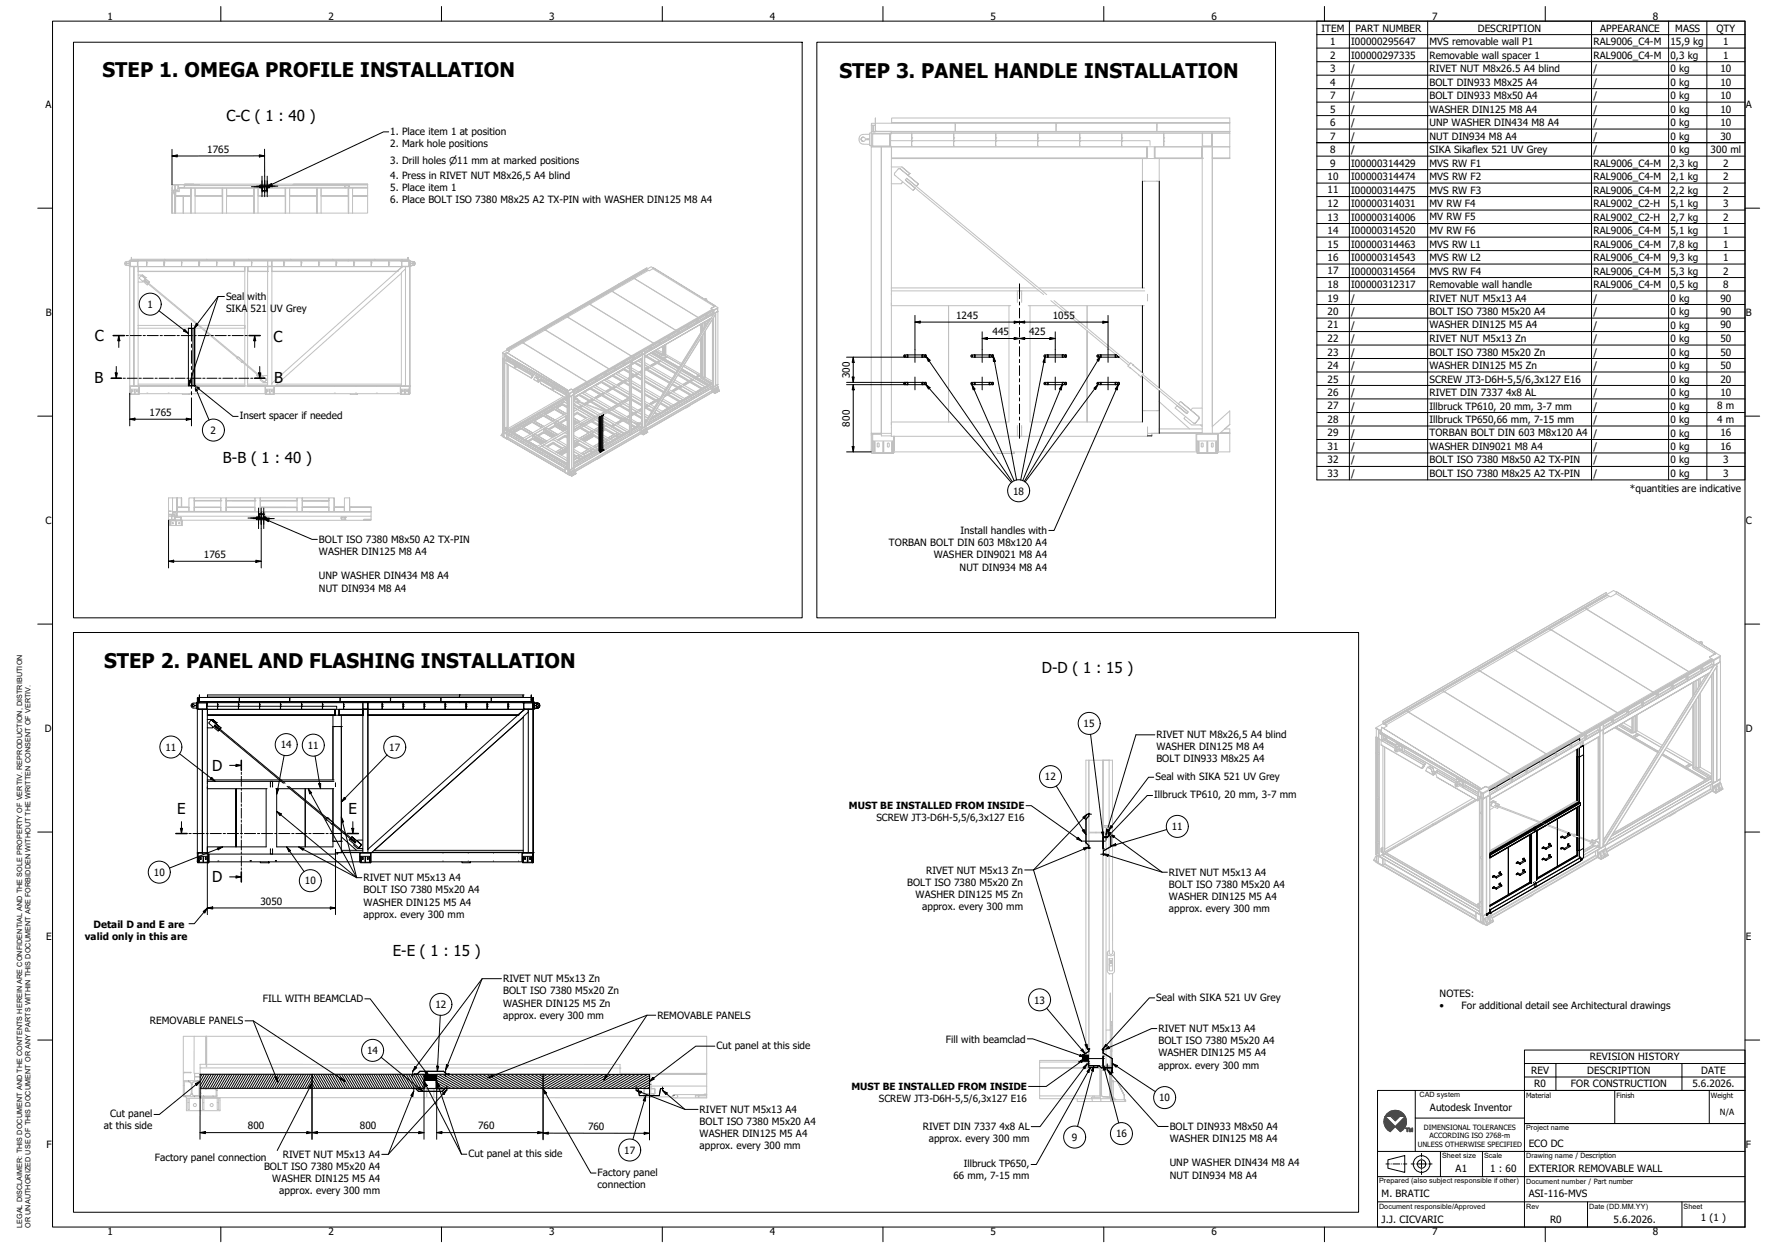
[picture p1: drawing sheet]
<svg xmlns="http://www.w3.org/2000/svg" width="841mm" height="594mm" viewBox="0 0 841 594" stroke-linecap="round" stroke-linejoin="round" font-family="sans-serif">
<defs><g id="words">
<g font-size="9.6">
<text x="49" y="37">STEP 1. OMEGA PROFILE INSTALLATION</text>
<text x="400" y="37">STEP 3. PANEL HANDLE INSTALLATION</text>
<text x="50" y="318">STEP 2. PANEL AND FLASHING INSTALLATION</text>
</g>
<g font-size="7.2">
<text x="108" y="58">C-C ( 1 : 40 )</text>
<text x="45" y="162">C</text>
<text x="130" y="163">C</text>
<text x="45" y="182">B</text>
<text x="131" y="182">B</text>
<text x="106" y="220">B-B ( 1 : 40 )</text>
<text x="496" y="320">D-D ( 1 : 15 )</text>
<text x="101" y="367">D</text>
<text x="84" y="388">E</text>
<text x="166" y="388">E</text>
<text x="101" y="420">D</text>
<text x="187" y="455">E-E ( 1 : 15 )</text>
</g>
<g font-size="4.8">
<text x="51" y="10">1</text>
<text x="156" y="10">2</text>
<text x="261" y="10">3</text>
<text x="367" y="10">4</text>
<text x="472" y="10">5</text>
<text x="577" y="10">6</text>
<text x="682" y="10">7</text>
<text x="787" y="10">8</text>
<text x="629" y="15">ITEM</text>
<text x="645" y="15">PART NUMBER</text>
<text x="704" y="15">DESCRIPTION</text>
<text x="762" y="15">APPEARANCE</text>
<text x="798" y="15">MASS</text>
<text x="817" y="15">QTY</text>
<text x="634" y="21">1</text>
<text x="644" y="21">I00000295647</text>
<text x="681" y="22">MVS removable wall P1</text>
<text x="759" y="21">RAL9006_C4-M</text>
<text x="796" y="22">15,9 kg</text>
<text x="821" y="21">1</text>
<text x="634" y="28">2</text>
<text x="644" y="28">I00000297335</text>
<text x="681" y="28">Removable wall spacer 1</text>
<text x="759" y="28">RAL9006_C4-M</text>
<text x="796" y="28">0,3 kg</text>
<text x="821" y="28">1</text>
<text x="634" y="34">3</text>
<text x="644" y="34">/</text>
<text x="681" y="34">RIVET NUT M8x26.5 A4 blind</text>
<text x="759" y="34">/</text>
<text x="796" y="34">0 kg</text>
<text x="819" y="34">10</text>
<text x="634" y="41">4</text>
<text x="644" y="41">/</text>
<text x="681" y="41">BOLT DIN933 M8x25 A4</text>
<text x="759" y="41">/</text>
<text x="796" y="41">0 kg</text>
<text x="819" y="41">10</text>
<text x="634" y="47">7</text>
<text x="644" y="47">/</text>
<text x="681" y="47">BOLT DIN933 M8x50 A4</text>
<text x="759" y="47">/</text>
<text x="796" y="47">0 kg</text>
<text x="819" y="47">10</text>
<text x="22" y="51">A</text>
<text x="634" y="54">5</text>
<text x="644" y="54">/</text>
<text x="681" y="54">WASHER DIN125 M8 A4</text>
<text x="759" y="54">/</text>
<text x="796" y="54">0 kg</text>
<text x="819" y="54">10</text>
<text x="831" y="51">A</text>
<text x="186" y="64">1. Place item 1 at position</text>
<text x="634" y="60">6</text>
<text x="644" y="60">/</text>
<text x="681" y="60">UNP WASHER DIN434 M8 A4</text>
<text x="759" y="60">/</text>
<text x="796" y="60">0 kg</text>
<text x="819" y="60">10</text>
<text x="186" y="70">2. Mark hole positions</text>
<text x="634" y="66">7</text>
<text x="644" y="67">/</text>
<text x="681" y="66">NUT DIN934 M8 A4</text>
<text x="759" y="67">/</text>
<text x="796" y="67">0 kg</text>
<text x="819" y="66">30</text>
<text x="99" y="73">1765</text>
<text x="186" y="78">3. Drill holes ⌀11 mm at marked positions</text>
<text x="634" y="73">8</text>
<text x="644" y="73">/</text>
<text x="681" y="73">SIKA Sikaflex 521 UV Grey</text>
<text x="759" y="73">/</text>
<text x="796" y="73">0 kg</text>
<text x="815" y="73">300 ml</text>
<text x="634" y="79">9</text>
<text x="644" y="79">I00000314429</text>
<text x="681" y="79">MVS RW F1</text>
<text x="759" y="79">RAL9006_C4-M</text>
<text x="796" y="79">2,3 kg</text>
<text x="821" y="79">2</text>
<text x="186" y="85">4. Press in RIVET NUT M8x26,5 A4 blind</text>
<text x="632" y="86">10</text>
<text x="644" y="86">I00000314474</text>
<text x="681" y="86">MVS RW F2</text>
<text x="759" y="86">RAL9006_C4-M</text>
<text x="796" y="86">2,1 kg</text>
<text x="821" y="86">2</text>
<text x="186" y="91">5. Place item 1</text>
<text x="632" y="92">11</text>
<text x="644" y="92">I00000314475</text>
<text x="681" y="92">MVS RW F3</text>
<text x="759" y="92">RAL9006_C4-M</text>
<text x="796" y="92">2,2 kg</text>
<text x="821" y="92">2</text>
<text x="186" y="97">6. Place BOLT ISO 7380 M8x25 A2 TX-PIN with WASHER DIN125 M8 A4</text>
<text x="632" y="99">12</text>
<text x="644" y="99">I00000314031</text>
<text x="681" y="99">MV RW F4</text>
<text x="759" y="99">RAL9002_C2-H</text>
<text x="796" y="99">5,1 kg</text>
<text x="821" y="99">3</text>
<text x="632" y="105">13</text>
<text x="644" y="105">I00000314006</text>
<text x="681" y="105">MV RW F5</text>
<text x="759" y="105">RAL9002_C2-H</text>
<text x="796" y="105">2,7 kg</text>
<text x="821" y="105">2</text>
<text x="632" y="111">14</text>
<text x="644" y="111">I00000314520</text>
<text x="681" y="111">MV RW F6</text>
<text x="759" y="111">RAL9006_C4-M</text>
<text x="796" y="111">5,1 kg</text>
<text x="821" y="111">1</text>
<text x="632" y="118">15</text>
<text x="644" y="118">I00000314463</text>
<text x="681" y="118">MVS RW L1</text>
<text x="759" y="118">RAL9006_C4-M</text>
<text x="796" y="118">7,8 kg</text>
<text x="821" y="118">1</text>
<text x="632" y="124">16</text>
<text x="644" y="124">I00000314543</text>
<text x="681" y="124">MVS RW L2</text>
<text x="759" y="124">RAL9006_C4-M</text>
<text x="796" y="124">9,3 kg</text>
<text x="821" y="124">1</text>
<text x="632" y="131">17</text>
<text x="644" y="131">I00000314564</text>
<text x="681" y="131">MVS RW F4</text>
<text x="759" y="131">RAL9006_C4-M</text>
<text x="796" y="131">5,3 kg</text>
<text x="821" y="131">2</text>
<text x="632" y="137">18</text>
<text x="644" y="137">I00000312317</text>
<text x="681" y="137">Removable wall handle</text>
<text x="759" y="137">RAL9006_C4-M</text>
<text x="796" y="137">0,5 kg</text>
<text x="821" y="137">8</text>
<text x="108" y="143">Seal</text>
<text x="118" y="143">with</text>
<text x="632" y="144">19</text>
<text x="644" y="144">/</text>
<text x="681" y="144">RIVET NUT M5x13 A4</text>
<text x="759" y="144">/</text>
<text x="796" y="144">0 kg</text>
<text x="819" y="144">90</text>
<text x="70" y="147">1</text>
<text x="108" y="149">SIKA</text>
<text x="119" y="149">521</text>
<text x="129" y="149">UV Grey</text>
<text x="632" y="150">20</text>
<text x="681" y="150">BOLT ISO 7380 M5x20 A4</text>
<text x="819" y="150">90</text>
<text x="22" y="150">B</text>
<text x="455" y="152">1245</text>
<text x="501" y="152">1055</text>
<text x="644" y="150">/</text>
<text x="759" y="150">/</text>
<text x="796" y="150">0 kg</text>
<text x="831" y="150">B</text>
<text x="473" y="160">445</text>
<text x="490" y="160">425</text>
<text x="632" y="156">21</text>
<text x="644" y="156">/</text>
<text x="681" y="156">WASHER DIN125 M5 A4</text>
<text x="759" y="156">/</text>
<text x="796" y="156">0 kg</text>
<text x="819" y="156">90</text>
<text x="632" y="163">22</text>
<text x="644" y="163">/</text>
<text x="681" y="163">RIVET NUT M5x13 Zn</text>
<text x="759" y="163">/</text>
<text x="796" y="163">0 kg</text>
<text x="819" y="163">50</text>
<text x="632" y="169">23</text>
<text x="644" y="169">/</text>
<text x="681" y="169">BOLT ISO 7380 M5x20 Zn</text>
<text x="759" y="169">/</text>
<text x="796" y="169">0 kg</text>
<text x="819" y="169">50</text>
<text x="405" y="180" transform="rotate(-90 405 180)">300</text>
<text x="632" y="176">24</text>
<text x="644" y="176">/</text>
<text x="681" y="176">WASHER DIN125 M5 Zn</text>
<text x="759" y="176">/</text>
<text x="796" y="176">0 kg</text>
<text x="819" y="176">50</text>
<text x="632" y="182">25</text>
<text x="644" y="182">/</text>
<text x="681" y="182">SCREW JT3-D6H-5,5/6,3x127 E16</text>
<text x="759" y="182">/</text>
<text x="796" y="182">0 kg</text>
<text x="819" y="182">20</text>
<text x="632" y="189">26</text>
<text x="644" y="189">/</text>
<text x="681" y="189">RIVET DIN 7337</text>
<text x="717" y="189">4x8 AL</text>
<text x="759" y="189">/</text>
<text x="796" y="189">0 kg</text>
<text x="819" y="189">10</text>
<text x="71" y="198">1765</text>
<text x="632" y="195">27</text>
<text x="644" y="195">/</text>
<text x="681" y="195">Illbruck TP610, 20 mm, 3-7 mm</text>
<text x="759" y="195">/</text>
<text x="796" y="195">0 kg</text>
<text x="818" y="195">8 m</text>
<text x="114" y="200">Insert spacer if needed</text>
<text x="405" y="203" transform="rotate(-90 405 203)">800</text>
<text x="632" y="201">28</text>
<text x="644" y="201">/</text>
<text x="681" y="201">Illbruck TP650,66 mm, 7-15 mm</text>
<text x="759" y="201">/</text>
<text x="796" y="201">0 kg</text>
<text x="818" y="201">4 m</text>
<text x="100" y="207">2</text>
<text x="632" y="208">29</text>
<text x="644" y="208">/</text>
<text x="681" y="208">TORBAN BOLT DIN 603 M8x120 A4</text>
<text x="759" y="208">/</text>
<text x="796" y="208">0 kg</text>
<text x="819" y="208">16</text>
<text x="632" y="214">31</text>
<text x="644" y="214">/</text>
<text x="681" y="214">WASHER DIN9021 M8 A4</text>
<text x="759" y="214">/</text>
<text x="796" y="214">0 kg</text>
<text x="819" y="214">16</text>
<text x="632" y="221">32</text>
<text x="644" y="221">/</text>
<text x="681" y="221">BOLT ISO 7380 M8x50 A2 TX-PIN</text>
<text x="759" y="221">/</text>
<text x="796" y="221">0 kg</text>
<text x="821" y="221">3</text>
<text x="632" y="227">33</text>
<text x="644" y="227">/</text>
<text x="681" y="227">BOLT ISO 7380 M8x25 A2 TX-PIN</text>
<text x="759" y="227">/</text>
<text x="796" y="227">0 kg</text>
<text x="821" y="227">3</text>
<text x="482" y="235">18</text>
<text x="776" y="234">*quantities are indicative</text>
<text x="22" y="249">C</text>
<text x="831" y="249">C</text>
<text x="457" y="254">Install handles with</text>
<text x="152" y="258">BOLT ISO 7380 M8x50 A2 TX-PIN</text>
<text x="423" y="260">TORBAN BOLT DIN 603 M8x120 A4</text>
<text x="97" y="266">1765</text>
<text x="152" y="264">WASHER DIN125 M8 A4</text>
<text x="445" y="266">WASHER DIN9021 M8 A4</text>
<text x="152" y="276">UNP WASHER DIN434 M8 A4</text>
<text x="457" y="272">NUT DIN934 M8 A4</text>
<text x="152" y="282">NUT DIN934 M8 A4</text>
<text x="516" y="346">15</text>
<text x="21" y="348">D</text>
<text x="551" y="351">RIVET NUT M8x26,5 A4 blind</text>
<text x="831" y="348">D</text>
<text x="79" y="357">11</text>
<text x="134" y="356">14</text>
<text x="147" y="356">11</text>
<text x="185" y="357">17</text>
<text x="551" y="357">WASHER DIN125 M8 A4</text>
<text x="551" y="363">BOLT DIN933 M8x25 A4</text>
<text x="498" y="372">12</text>
<text x="550" y="371">Seal with SIKA 521 UV Grey</text>
<text x="550" y="380">Illbruck TP610, 20 mm, 3-7 mm</text>
<text x="558" y="395">11</text>
<text x="73" y="417">10</text>
<text x="173" y="420">RIVET NUT M5x13 A4</text>
<text x="441" y="416">RIVET NUT M5x13 Zn</text>
<text x="557" y="417">RIVET NUT M5x13 A4</text>
<text x="145" y="421">10</text>
<text x="173" y="425">BOLT ISO 7380 M5x20 A4</text>
<text x="432" y="422">BOLT ISO 7380 M5x20 Zn</text>
<text x="557" y="423">BOLT ISO 7380 M5x20 A4</text>
<text x="124" y="431">3050</text>
<text x="173" y="431">WASHER DIN125 M5 A4</text>
<text x="436" y="427">WASHER DIN125 M5 Zn</text>
<text x="557" y="428">WASHER DIN125 M5 A4</text>
<text x="173" y="437">approx. every 300 mm</text>
<text x="439" y="433">approx. every 300 mm</text>
<text x="557" y="434">approx. every 300 mm</text>
<text x="44" y="442">Detail D and E are</text>
<text x="22" y="447">E</text>
<text x="40" y="447">valid only in this are</text>
<text x="831" y="447">E</text>
<text x="240" y="468">RIVET NUT M5x13 Zn</text>
<text x="240" y="473">BOLT ISO 7380 M5x20 Zn</text>
<text x="125" y="477">FILL WITH BEAMCLAD</text>
<text x="207" y="480">12</text>
<text x="240" y="479">WASHER DIN125 M5 Zn</text>
<text x="492" y="478">13</text>
<text x="551" y="476">Seal with SIKA 521 UV Grey</text>
<text x="686" y="475">NOTES:</text>
<text x="240" y="485">approx. every 300 mm</text>
<text x="313" y="485">REMOVABLE PANELS</text>
<text x="686" y="480">•</text>
<text x="696" y="480">For additional detail see Architectural drawings</text>
<text x="71" y="488">REMOVABLE PANELS</text>
<text x="552" y="491">RIVET NUT M5x13 A4</text>
<text x="450" y="496">Fill with beamclad</text>
<text x="552" y="497">BOLT ISO 7380 M5x20 A4</text>
<text x="175" y="502">14</text>
<text x="341" y="499">Cut panel at this side</text>
<text x="552" y="503">WASHER DIN125 M5 A4</text>
<text x="552" y="509">approx. every 300 mm</text>
<text x="757" y="505">REVISION HISTORY</text>
<text x="729" y="511">REV</text>
<text x="756" y="511">DESCRIPTION</text>
<text x="810" y="511">DATE</text>
<text x="731" y="518">R0</text>
<text x="748" y="518">FOR CONSTRUCTION</text>
<text x="806" y="518">5.6.2026.</text>
<text x="552" y="524">10</text>
<text x="52" y="532">Cut panel</text>
<text x="333" y="530">RIVET NUT M5x13 A4</text>
<text x="681" y="529">Autodesk Inventor</text>
<text x="49" y="538">at this side</text>
<text x="118" y="537">800</text>
<text x="171" y="538">800</text>
<text x="228" y="538">760</text>
<text x="280" y="538">760</text>
<text x="333" y="536">BOLT ISO 7380 M5x20 A4</text>
<text x="439" y="538">RIVET DIN 7337</text>
<text x="476" y="538">4x8 AL</text>
<text x="557" y="538">BOLT DIN933 M8x50 A4</text>
<text x="333" y="541">WASHER DIN125 M5 A4</text>
<text x="442" y="544">approx. every 300 mm</text>
<text x="510" y="543">9</text>
<text x="531" y="541">16</text>
<text x="557" y="544">WASHER DIN125 M8 A4</text>
<text x="22" y="546">F</text>
<text x="135" y="551">RIVET NUT M5x13 A4</text>
<text x="223" y="551">Cut panel at this side</text>
<text x="297" y="549">17</text>
<text x="333" y="547">approx. every 300 mm</text>
<text x="728" y="546">ECO DC</text>
<text x="831" y="546">F</text>
<text x="74" y="553">Factory panel connection</text>
<text x="126" y="557">BOLT ISO 7380 M5x20 A4</text>
<text x="557" y="555">UNP WASHER DIN434 M8 A4</text>
<text x="728" y="558">EXTERIOR REMOVABLE WALL</text>
<text x="130" y="563">WASHER DIN125 M5 A4</text>
<text x="285" y="560">Factory panel</text>
<text x="557" y="561">NUT DIN934 M8 A4</text>
<text x="693" y="558">A1</text>
<text x="710" y="558">1 : 60</text>
<text x="133" y="569">approx. every 300 mm</text>
<text x="285" y="566">connection</text>
<text x="658" y="570">M. BRATIC</text>
<text x="728" y="570">ASI-116-MVS</text>
<text x="810" y="581">1 (1 )</text>
<text x="51" y="588">1</text>
<text x="367" y="588">4</text>
<text x="472" y="588">5</text>
<text x="658" y="582">J.J. CICVARIC</text>
<text x="682" y="588">7</text>
<text x="738" y="582">R0</text>
<text x="768" y="582">5.6.2026.</text>
<text x="156" y="588">2</text>
<text x="261" y="588">3</text>
<text x="577" y="588">6</text>
<text x="787" y="588">8</text>
</g>
<g font-size="4.7">
<text x="404" y="385">MUST BE INSTALLED FROM INSIDE</text>
<text x="417" y="391">SCREW JT3-D6H-5,5/6,3x127 E16</text>
<text x="406" y="519">MUST BE INSTALLED FROM INSIDE</text>
<text x="419" y="525">SCREW JT3-D6H-5,5/6,3x127 E16</text>
<text x="459" y="556">Illbruck TP650,</text>
<text x="454" y="561">66 mm, 7-15 mm</text>
</g>
<text font-size="4.1" x="819" y="531">N/A</text>
<g font-size="3.4">
<text x="676" y="522">CAD system</text>
<text x="727" y="522">Material</text>
<text x="770" y="522">Finish</text>
<text x="815" y="522">Weight</text>
<text x="678" y="538">DIMENSIONAL TOLERANCES</text>
<text x="727" y="538">Project name</text>
<text x="681" y="542">ACCORDING ISO 2768-m</text>
<text x="675" y="546">UNLESS OTHERWISE SPECIFIED</text>
<text x="687" y="551">Sheet size</text>
<text x="707" y="551">Scale</text>
<text x="727" y="551">Drawing name / Description</text>
<text x="657" y="563">Prepared (also subject responsible if other)</text>
<text x="727" y="563">Document number / Part number</text>
<text x="657" y="575">Document responsible/Approved</text>
<text x="727" y="575">Rev</text>
<text x="757" y="575">Date (DD.MM.YY)</text>
<text x="802" y="575">Sheet</text>
<text x="11" y="585" transform="rotate(-90 11 585)">LEGAL DISCLAIMER: THIS DOCUMENT AND THE CONTENTS HEREIN ARE CONFIDENTIAL AND THE SOLE PROPERTY OF VERTIV. REPRODUCTION, DISTRIBUTION</text>
<text x="14" y="585" transform="rotate(-90 14 585)">OR UNAUTHORIZED USE OF THIS DOCUMENT OR ANY PARTS WITHIN THIS DOCUMENT ARE FORBIDDEN WITHOUT THE WRITTEN CONSENT OF VERTIV.</text>
</g>
</g></defs>
<!-- layer: Hatch (ISO) -->
<g fill="none" stroke="#000" stroke-width=".48">
<path d="M90 514v1M91 516h.1M94 514l1 1M96 511l-1 2M97 511l-2 4M98 511l-3 6M100 511l-4 7M101 511l-4 7M102 511l-4 7M103 511l-4 7M103 519h.1M104 511l-4 7"/>
<path d="M105 511l-4 7M106 511l-4 7h1M107 511l-4 7M108 511l-4 7M109 511l-3 7M110 511l-3 7M112 511l-4 7M113 511l-4 7M114 511l-4 7M115 511l-4 7M116 511l-4 7M117 511l-4 7"/>
<path d="M118 511l-4 7M119 511l-4 7M120 511l-3 7M121 511l-3 7M123 511l-4 7M124 511l-4 7M125 511l-4 7M126 511l-4 7M127 511l-4 7M128 511l-4 7M129 511l-4 7M130 511l-4 7"/>
<path d="M131 511l-3 7M133 511l-4 7M134 511l-4 7M135 511l-4 7M136 511l-4 7M137 511l-4 7M138 511l-4 7M139 511l-4 7M140 511l-4 7M141 511l-4 7M142 511l-3 7M144 511l-4 7"/>
<path d="M145 511l-4 7M146 511l-4 7M147 511l-4 7M148 511l-4 7M149 514l-3 4M149 516l-2 2M149 518h-1M149 518h.1M149 516l1 2M149 514l2 4M149 512l-4 6M149 512l3 6"/>
<path d="M149 511l4 7M151 511l3 7M152 511l4 7M153 511l4 7M154 511l4 7M155 511l4 7M156 511l4 7M157 511l4 7M158 511l4 7M159 511l4 7M160 511l4 7M162 511l3 7"/>
<path d="M163 511l3 7M164 511l4 7M165 511l4 7M166 511l4 7M167 511l4 7M168 511l4 7M169 511l4 7M170 511l4 7M171 511l4 7M173 511l3 7M174 511l3 7M175 511l4 7"/>
<path d="M176 511l4 7M177 511l4 7M178 511l4 7M179 511l4 7M180 511l4 7M181 511l4 7M182 511l4 7M184 511l3 7M185 511l4 7M186 511l4 7M187 511l4 7M188 511l4 7"/>
<path d="M189 511l4 7M190 511l4 7M191 511l4 7M192 511l4 7M193 511l4 7M195 511l3 7M196 511l4 7M197 511l4 7M198 511l4 7M198 511h.1M199 511l3 6M200 511l2 4"/>
<path d="M200 518h.1M201 511l1 2M202 516h.1M202 519l1 1M204 510h.1M204 514h.1M207 519v1M208 515h.1M208 517l1 1M208 516l3 2M208 515l5 3M208 514l7 4"/>
<path d="M208 513l9 5M208 512l11 6M208 510h.1M209 511l11 7M209 518h.1M211 511l11 7M211 519h.1M212 511h.1M213 511l11 7M215 511l11 7M216 511l12 7M218 511l12 7"/>
<path d="M220 511l12 7M222 511l12 7M224 511l12 7M226 511l12 7M228 511l11 7M230 511l11 7M232 511l11 7M234 511l11 7M236 511l11 7M237 511l12 7M239 511l12 7M241 511l12 7"/>
<path d="M243 511l12 7M245 511l12 7M247 511l12 7 11-7M249 511l10 6 9-6M251 511l8 5 7-5M253 511l6 4 5-4M255 511l4 3 4-3M256 511l3 2 2-2M258 511h1M272 511l-11 7M274 511l-11 7M276 511l-12 7"/>
<path d="M278 511l-12 7M280 511l-12 7M282 511l-12 7M284 511l-12 7M285 511l-11 7M287 511l-11 7M289 511l-11 7M291 511l-11 7M293 511l-12 7M295 511l-12 7M297 511l-12 7M299 511l-12 7"/>
<path d="M301 511l-12 7M303 511l-12 7M303 518h.1M304 511l-11 7M306 511l-11 7M307 518h.1M308 511l-11 7M309 517l-1 1M309 516l-3 2M309 515l-5 3M309 514l-7 4M309 513l-8 5"/>
<path d="M309 512l-10 6M88 521v1M91 520v1M92 521l1 1M95 520h1M97 522h.1M101 522h1M305 521v1M308 521v1M311 521h.1M312 521v1M322 521l-2 1"/>
</g>
<!-- layer: SIVA -->
<g fill="none" stroke="#c0c0c0" stroke-width=".48">
<path d="M415 60v3M417 59h-2v1h2h-1v3v-3h-1v3M417 56v7M425 59h-8M425 59h30M425 56h161v3h-161l161-1h-161zM455 59v4M503 59h.1M551 59h.1M410 66v1h1l-1-1 1-1zM411 65l-1 1 1 1M413 66h-1v1l2-1"/>
<path d="M413 67h1M414 64h-4l-1 2v1l1 1 4 1M415 63h-1v6h1M415 64v5M415 64l1 6M415 63h.1M416 63h.1M416 63h1M417 63h.1M417 60v-4v6l-2 1h2M417 62h.1M417 60v3"/>
<path d="M417 63h7zM420 70h4M424 63h.1M424 64v6v-6h-8v6h8v-6v3h110M424 69v1M424 63h162zM424 79h6l3 4-3-4M424 79v8h5h1h-1M424 63h-9v1M424 70v9M425 75h121zM425 63h161h-161h161"/>
<path d="M425 63h-1v1h-9M434 63v6M434 67h.1M434 66h.1M434 69h.1M434 64v5M454 63v6M454 67h.1M454 66h.1M454 69h.1M454 64v5M455 63v-4h48v4"/>
<path d="M474 63v6M474 67h.1M474 66h.1M474 69h.1M474 64v5M494 63v6M494 67h.1M494 66h.1M494 69h.1M494 64v5M503 63v-4h48v4M514 63v6"/>
<path d="M514 67h.1M514 66h.1M514 69h.1M514 64v5M534 63v6M534 67h14v2M534 67h.1M534 66h.1M534 69h.1M534 64v5M544 75v62M546 70v5h-121v-5h121v5h-121"/>
<path d="M546 70v5zM546 75h4M546 70v5M550 75h22M550 70v5M551 63v-4h35v4M552 75v110M554 63v6M554 67h.1M554 66h.1M554 69h.1M554 63v1"/>
<path d="M572 70v5h-22v-5h22v5M572 75h-22M572 75h.1M572 70v5zM572 75h1M573 63v7M573 70v5v-5M573 70v5zM573 75h.1M573 70v136M573 63v7h4M573 70h4"/>
<path d="M577 70v-7v7M577 63v7zM577 75h9v-5h-9v5h9M577 75h9M577 70v133M586 63v7h-171v-1M82 88v1M82 91h1M82 91h.1M82 88h.1M82 92v9M82 92h1v9"/>
<path d="M82 88v3M82 90v1M82 91h2M83 88h.1M83 92h.1M83 88h-1h3h-2M83 92v9M83 91h.1M83 90h.1M83 90v1M83 92v9zM83 88v2"/>
<path d="M83 90l2 1h-3M83 91l-1 1M84 90h.1M84 91v2M84 93h7zM84 88h.1M85 88v3M85 89h.1M85 88h3M85 88h.1M87 93v8M87 93v8z"/>
<path d="M88 88h.1M88 88h-3v1h3M88 88v1M88 89h36M88 89h-3M88 88h36M88 88h3M88 88h1h-1M88 88h87M88 88h4zM91 90v3M91 90v11"/>
<path d="M92 88h.1M93 93h13zM93 93h13M93 88h.1M94 88h1zM94 88h-5M106 90v3h-13v-3v11M106 90v11zM108 90v11M108 93h13zM108 93h13M121 90v3h-13v-3"/>
<path d="M121 90v11zM123 90v11M123 90v3h13v-3M123 93h13zM123 93h13M124 88h-33M125 90h-40v1h-1M127 90h48M128 88h36v1M128 88h12M136 90v11M138 93h13z"/>
<path d="M138 93h13M140 88h35M140 88h24h-24M151 90v3h-13v-3v11M151 90v11M153 93h13zM153 93h13M164 88h-24M164 88h.1M164 89h-36M164 89h.1M164 88v1"/>
<path d="M164 88h2M164 89h2M166 90v3h-13v-3v11M166 90v11zM166 88h.1M166 89h.1M166 88v1M166 88h9h-9v1zM166 89h9zM166 88h9zM168 93h7h-7M168 90v11"/>
<path d="M175 88v2M175 90v3h-7h7v8h-7M424 87v50M428 80h1h-1l-2 2v1l9 8M428 80h.1M431 86l5 4-1 1 1-1zM431 86l66 54M431 86h.1M432 85l-1 1M432 85l4 4M432 85l66 55M432 85h.1"/>
<path d="M432 83h1h-1M433 83h.1M437 88l-1 1zM437 88l-8-8 8 8M544 86h8M82 101h1M83 101h.1M83 101h1M84 101h3M84 101v-8h3v8M87 101h4M91 101h2"/>
<path d="M93 101h13M106 101h2M106 101v-11v11M108 101h13M121 101h2M123 101h13M136 101h15M151 101h2M153 101h13M166 101h2M166 101v-11v11M60 125v1"/>
<path d="M61 125v1v-1M61 126h.1M61 124l-2 1 1 1h1M62 124v3M62 127h.1M62 127h133M62 127h2v57v-57v57h-2zM62 124h4M62 124h1zM62 124h1M63 123h15M63 123v1"/>
<path d="M63 124h.1M63 124h3M63 124h2M64 127h2M65 124v3v-3h-3v3h4v-3v3M65 124h1M66 127h.1M66 129h50zM66 124h100M66 124h100zM66 131h2l1 1-1-1M66 131v3h2"/>
<path d="M66 124h.1M66 124h-4M66 127v4M66 134v50M67 131l-1 2 4 3M67 131h.1M69 134l1 1v1v-1zM69 133v1M69 134l44 36M69 133h.1M69 133l2 2M69 133l44 37"/>
<path d="M69 133v-1v1M69 132h.1M70 124v3M70 126h.1M70 125h.1M70 126v1M70 124h.1M71 134v1zM71 134l-3-3 3 3M78 124v3M78 126h.1M78 125h.1"/>
<path d="M78 126v1M78 124h.1M78 123v1v-1h20M78 123h.1M86 124v3M86 126h.1M86 125h.1M86 126v1M86 124h.1M95 126h.1M95 125h.1M95 124v3z"/>
<path d="M95 124v3M98 123v1v-1h20M98 123h.1M103 124v3M103 126h.1M103 125h.1M103 126v1M103 124h.1M111 124l1 3M112 126h.1M112 125h.1M112 126v1"/>
<path d="M112 124v3M116 129v-2h-50v2h50v-2v2l1-2v46M118 129h9M118 129v-2v47M118 123v1v-1h20M118 123h.1M120 124v3M120 126h.1M120 125h.1M120 126v1M120 124h.1M127 124l1 3"/>
<path d="M127 127v2h-9v-2h9v2M127 129h.1M127 127v2zM127 127v57M128 124v3h1M128 127h1M129 124v3zM129 127h63l-3 2h-60zM129 129h60M129 124v3M129 127v55M135 124v3"/>
<path d="M135 126h.1M135 125h.1M135 126v1M135 124h.1M138 123v1v-1h20M138 123h.1M143 124l1 3M144 126h.1M144 125h.1M144 126v1M144 124v3M152 124v3"/>
<path d="M152 126h.1M152 125h.1M152 126v1M152 124h.1M158 123v1v-1h20M158 123h.1M160 124v3M160 126h.1M160 125h.1M160 126v1M166 124h.1M166 124h25"/>
<path d="M166 124h25zM168 124l1 3M169 126h.1M169 125h.1M169 126v1M169 124v3M177 124v3M177 126h.1M177 125h.1M177 126v1M177 124h.1M178 123v1v-1h16"/>
<path d="M178 123h.1M185 124v3M185 126h.1M185 125h.1M185 126v1M185 124h.1M189 129h.1M191 124h.1M191 124h4M191 124h3M191 130l-60 54h62M191 130v54"/>
<path d="M191 124v3M192 127l-3 2M192 127h.1M192 127l-63 55M192 127h1v1M193 127h2v57h-2zM193 128l-2 2M194 124h.1M194 123v1M194 123h.1M194 124v-1v1M194 124h1"/>
<path d="M195 124v3v-3h-4v3h4v-3v3M195 127h.1M195 124h.1M195 127v57zM195 127v57M195 124v3M195 124h-4M196 126h1h-1M196 124h1h-1M196 127h.1M196 124v3M196 125v1v-1"/>
<path d="M196 125v1M197 125v1M197 124l1 1zM198 126h-1zM198 125h.1M291 138v1M291 139h.1M295 135l-54 31v1l54-31M295 135l13-7-13 8M295 135h.1M295 136l-53 31M295 136l-54 31"/>
<path d="M295 136l13-8zM295 136l13-8-13 8M302 133h.1M302 133l-1-1-10 6v1v-1l-11 6 1 1-1-1M302 133v-1l30 19M308 128l-13 7v1v-1l-54 31M308 128h.1M308 128l-13 8M308 128l-6 4M309 129l-7 4M311 128l-1-1-2 1M311 127l29 18z"/>
<path d="M311 128l-2 1-1-1M311 128l29 18M424 137v71M424 140h.1M424 137h69M485 138v6M485 140h.1M487 138v6M487 140h.1M495 137h50M495 138l-71 1M496 138h49"/>
<path d="M66 156h.1M66 155h.1M66 156h24M66 155h28M93 156h3M95 155h22M97 156h20M117 155h.1M117 156h.1M259 157h1M260 157h-1l-10 6M260 157h.1"/>
<path d="M270 151h.1M270 151l-11 6h1M281 145h.1M281 145l-1-1-10 7M322 157l-31-18-10 6 30 18M322 157h.1M322 157l-11 6M322 157l11-6zM323 158l-4 3M323 158h.1M323 159h.1M323 159l-8 5"/>
<path d="M323 157v2zM326 155l14-7zM326 155l-53 31M326 156h.1M327 156l-4 2M327 155v1M327 156h1M327 155h.1M327 155h1M328 156h.1M328 155v1zM328 156l-5 3"/>
<path d="M332 153h.1M332 153l-4 2M332 153l-4 3M332 154h.1M332 152v2v-2M332 151l-30-18-11 6 31 18M332 151h1M333 151l-11 6M333 151l6-4zM334 154v4M335 154v3M335 160v20"/>
<path d="M335 158v22M335 153v3M335 142h1zM335 142h.1M336 142h.1M336 153v2M336 143h.1M336 151h.1M336 150v1M336 151l-4 2M336 142v1M336 150h.1"/>
<path d="M336 151h1M337 151l-9 5M337 150v1v-1M338 152l-31 49M339 147h.1M339 151h.1M339 147l1-1zM339 147l-6 4M339 149h.1M339 152v32M339 148v1M339 149l-2 1"/>
<path d="M339 152l1 32M339 149h1l-3 2M339 149l-2 2M339 147l2-1 1 1-2 1v1l2-1M340 151v33M340 148l-14 7M340 151h.1M340 146h.1M340 148v1v-1l2-1v1M340 145l1 1h-1M340 145v1M341 146h-1"/>
<path d="M341 150v34h-1v-33M341 150l-1 1M341 150h.1M341 149l1-1v35l-1 1zM341 150l-33 53M342 147v1M342 148h.1M342 146l-3 1M424 145l57 1M424 143h.1M424 144h.1M452 146v55"/>
<path d="M481 146v55h-57v1M485 143h.1M487 143h.1M490 146h13M491 146v55h53M500 143l38 31M502 143l36 30M505 146h40M518 157v44v-44M518 146v10M544 146v31M546 140h.1"/>
<path d="M546 143h.1M546 140v3v-3M113 171h.1M113 171l2 2M114 170h.1M114 170h-1v1M114 170l1 2M115 172h.1M115 172h1M116 172l-1 1 9 7M116 172h.1M116 172l9 8"/>
<path d="M117 173v11h-25M118 174v10h11M122 178l2 2-2-2v1l4 3M123 177v1l2 2M123 177l4 3-4-3M124 180h.1M125 180h-1M127 179h-2M239 171h.1M239 171h1M239 171v35zM239 168l2 1z"/>
<path d="M239 175l1 1zM239 168v3M240 171h.1M240 175h.1M240 175h-1M240 171v4M240 176v12M240 169h.1M240 169v2M240 169v2l1 1M240 169l1 1v2M240 169l1 1"/>
<path d="M240 169h1M240 171v35zM241 170h.1M241 170v-1l29 17M241 169h.1M241 172h.1M241 173h.1M241 173l12 7M241 172l4 2M241 168l29 18zM241 168v1l29 17M241 169l29 17z"/>
<path d="M241 168v1M241 170v2M241 173v32l-1 1M241 172l4 1M241 166h.1M241 167h1M241 167h.1M242 167l53-31-53 31M242 171h.1M242 171l-1 1M242 171l3 2M242 170v1"/>
<path d="M242 170h.1M242 167h.1M242 167l-3 1M242 167l6-4 31 19M242 174v31M242 171h1h-1h1h-1l3 2M242 171h1h-1M243 172l2 1M243 167h.1M243 167l-1 1M245 175h.1M245 174v1z"/>
<path d="M245 174l-4-2v1l12 7v-1l-6-4M245 173l2 1v1M245 173l2 1v1v-1M245 174h.1M245 173h.1M245 173l1 1M245 173h2zM245 172h.1M246 174v1zM246 172h.1M246 174l-1 1M246 173l-1 1h1"/>
<path d="M246 174h1M246 174h.1M246 173h.1M246 174l1 1M246 175h1M246 173v1M247 175l6 4M247 175h.1M247 174v1M248 175l6 4M248 175h-1M248 175h.1"/>
<path d="M248 174v1M248 174l15 9M248 174h.1M249 163l-7 4h1M249 163h.1M253 180l1-1-1 1M253 180h.1M253 179v1M254 179l-1 1M255 179l1 1zM255 180l-1 1 2 1M255 179v1"/>
<path d="M284 180v1zM288 178l-4 3M288 178h.1M288 178h1M288 179h1M289 178h.1M289 177v2zM290 176l-30-19-11 6 30 19M290 176h.1M290 176l-11 6M290 176l11-6zM291 179h.1"/>
<path d="M292 179l-3 2M292 179l-3 1M292 179l4 3M292 179l5 3M292 178l5 3M293 176l-4 2M293 175v1M293 175h.1M293 176h.1M293 178l7 4M293 176l-9 5M293 175v1z"/>
<path d="M294 177l6 4M294 177l3-1zM297 176h.1M297 176l-3 1M297 176l-3 1 3-1 3 2M297 173l-4 3M297 173h.1M297 176l3 1M297 173l-4 2M297 174l-4 2M297 175l3 2M297 172l1 2"/>
<path d="M298 172v2M298 175l2 1-2-1M300 180h-1M300 174h-1l1 1M300 174h.1M300 174v15M300 174l-27 15 27-15v26M301 180l3-2zM301 179l2-1h1l-3 2M301 173h.1M301 174l1-1zM301 172v29"/>
<path d="M301 175l4 3M301 178l1 1-1-1M301 178h1M301 177l1 1M301 170l-11 6M301 170l11-6zM301 173l5-3zM301 172v1v-1M301 172v1M301 172l5-3v1l-5 3zM301 171l-3 2M301 170v1"/>
<path d="M301 170l1 1M301 170h.1M301 170h1M302 170v1M302 170h-1M302 170h.1M302 171h.1M302 171l-4 3M302 173h.1M302 173l-1 1M302 173h-1h1M302 173l3 2"/>
<path d="M302 173l3 1M302 179l3 2-3-2M303 172l2 2M303 179l2 1M303 178l-2-2 4 3M304 172l1 1-1-1M304 178h.1M304 178l1 1M304 178l-3 2M305 168l1 1M305 168h.1M305 168l-3 2"/>
<path d="M305 176l-1 1h1M305 177h.1M305 172v-1v30M305 171h.1M305 177v1M306 169h.1M306 171v30M306 169l-4 2M306 170v33M306 167v2M306 169l-4 2v-1v1M307 168l-1 1v35l1-1"/>
<path d="M307 170l32-19zM307 170h.1M307 169h.1M307 168v-1v36M307 170h1l4 3-5-3M307 176l2-1zM307 168l-1 1v-2v2M307 179l10 6M307 180l10 6M307 173l13 7M307 175h.1M307 175h1"/>
<path d="M307 174l2 1M307 174l13 7M307 168l33-19-1 2-32 19zM308 170h-1M308 169l5 3M308 176l11 6-11-6M308 176l11 6M309 175l-2 1M309 175h.1M309 175l11 6M309 166l-2 2M309 165v1"/>
<path d="M309 166l-2 1M310 174h.1M310 174l4-2-4 2M310 166h.1M310 165h.1M310 168h.1M310 168l13 7M310 174l4-2-5-3 14 7M310 166l-3 2M310 165v1v-1M310 168l5 3-5-3M310 168l5 3"/>
<path d="M311 168h-1M311 168l5 3M311 168l5 2h1M311 168l5 2zM311 163l-30-18-11 6 31 18-31-18-10 6 30 19M312 164l-11 6M312 164l10-7zM312 167l4 2M313 166l3 2M313 173l9 5M314 173l8 4M314 163l-4 3"/>
<path d="M314 163h.1M314 164l-4 2M314 172h1M314 172l-4 2 4-2M314 162v2l1-2M315 172h.1M315 172l-5 2M315 172l7 5M315 172l-5 3M315 171h.1M315 171l3-1-3 1M315 169l-3-2 3 2"/>
<path d="M316 169h-1M316 169l-4-2 3 2M316 169v-4v4M316 169h.1M316 165v4M316 171l7 4M316 171h-1h1M316 171h.1M316 164v5M317 169h.1M317 169h-1M317 169v-5v5v-5v5"/>
<path d="M317 169l8 4M317 170h-1M317 170l-1-1 8 5-6-4-2 1 7 4M317 170l-2 1M318 170l-3 1M318 161h.1M318 160v1M318 161l-3 2M319 161h.1M319 160h.1M319 161v-1v1M323 178l5 3"/>
<path d="M324 177l6 4M324 177l12 7-4 3-11-6M324 176l13 8 1-1-1 1M324 176l7 4M325 176l6 3M325 176l6 3h2h-2M325 174l9 5-2 1 6 3M326 174l8 4M330 180h.1M330 180h1M331 179h.1M332 180h-1h1"/>
<path d="M332 180l6 3zM332 180l5 3M333 179h.1M333 179l-3 1M333 179l-2 1 2-1-3 1M334 180v-19v19M334 180l5 3zM334 180v-1l5 3v1M334 179h.1M334 179l5 4-29 16M334 161v19M334 160v20"/>
<path d="M335 180l4 2M335 180h.1M336 180v-22l-1 22M336 180h.1M336 180l3 2M538 175h.1M538 175l4 4M539 174h.1M539 174l5 3M539 174l-1-1-1 1 1 1M542 179h.1M542 179h1"/>
<path d="M544 177h.1M544 177l1 1M544 179v16h8v-9M544 178h1l-2 1h1l21 18M544 178v1M544 178l22 18M62 184h.1M62 187h.1M62 187v1M62 184v3M62 185h4v3h-4zM62 188h4"/>
<path d="M62 188h.1M62 185v3v-3v2M63 186h.1M64 184h2M64 187v1M64 185v3v-3v2M64 184h.1M65 184h.1M65 186h.1M66 184h26M66 183h24M66 187v1"/>
<path d="M66 185v3v-3v2M66 187h.1M66 188h.1M66 184v3v-3h-4v3M66 184v3M70 184h.1M70 187h.1M80 184h.1M80 187h.1M87 187l3 1M91 187h.1M91 184h.1"/>
<path d="M92 184h25h-25M92 184h-26M92 184h.1M93 183h24M118 184h9M118 183h9M124 180v1l1 1h2M126 182h.1M126 184v3M126 187h.1M126 187v1M126 188h4"/>
<path d="M126 188h.1M126 187l-60 1M127 187v1M127 180v1zM127 185v3v-3v2M127 181l-1 1 1-1M127 186h1zM128 187v1M129 185v3l-1-3 1 2M129 186h1zM129 182v2h2M130 187v1"/>
<path d="M130 187v-2v3M130 185v3M130 187h1M130 185h-4v2M130 188h.1M130 185v3h-4M131 184v3v-3h-5v3M131 184h.1M131 184v3M131 187h.1M131 184h60M132 183h59"/>
<path d="M159 187h.1M159 184h.1M167 187l3 1M169 187h.1M169 184h.1M179 187h.1M179 184h.1M189 187h.1M189 184h.1M191 184v3M191 187h.1M191 187v-2h4v3"/>
<path d="M191 187v1M191 188h4M191 188h.1M191 187l-61 1M191 185v3v-3v2M192 186h.1M192 184h.1M193 187v1M193 185v3v-3v2M194 186h.1M195 185v3zM195 185v3"/>
<path d="M195 188h.1M195 187h.1M195 184v3v-3h-4v3M195 184h.1M195 184v3M195 184h-133M195 187v1M195 184v3zM239 189h1M240 188h.1M240 188l-1 1M240 189v13"/>
<path d="M240 188v1M254 200l4-2 5 3M254 181l2 1M256 180v2h1l-1-2 1 2h-1zM256 181l1 1zM256 182h.1M257 181l1 2M257 197l13-8zM257 181h.1M257 196h.1M257 196l-15 9M257 181l6 3"/>
<path d="M257 181h1M258 183l12 7-12-7M258 197l-4 3 5 3-6-3M258 197l5 3-5-3M258 198l-4 2M259 198l-5 2M259 197l5 3M259 197h-1M259 197l5 3-5-3M259 197l4-2 5 3M263 185h.1M263 184v1"/>
<path d="M263 194l6 3-6-3M263 183l2 1v2v-2M263 184v-1l2 1M263 194l6 3M263 194l-4 3M263 183l2 1M264 183h.1M264 184h-1M264 184l-1 1h1M264 195l-5 2M264 184h-1h1M264 185h1"/>
<path d="M264 185h.1M264 195l-4 2M264 194l6 3-6-3h-1M264 184l1 1M264 184v1M264 185l1 1M264 200h-1M264 200h.1M264 184h.1M265 194l3-1zM265 184h.1M265 186l5 2"/>
<path d="M265 186h.1M265 184v1M265 185h.1M266 185l4 3-4-3M266 185l-1 1M266 184v1M266 185l4 2M267 192l1 1-1-1M267 192l3 2M268 192l2 1M268 192l-3 2 3-1M268 193l2 1"/>
<path d="M268 192h.1M268 189l-26 15M269 191l-5 3 6 3h-1l-6-3M269 191l-26 15 6 3 21-12M269 191l1 1M269 191h-1l2 1M269 191l-5 3M269 189l-28 16h1M269 189l-12 7M269 189l-12 8M269 191h.1M270 199l-3 2"/>
<path d="M270 199l-4 2M270 188v2v-1v-1v2zM270 198h.1M270 200h.1M270 198v2zM270 198l-5 3M270 200l-3 1M270 190h.1M270 198v2M270 187v1l1 1M270 187h.1M270 187h1"/>
<path d="M270 186h.1M270 189h.1M270 189l-13 8M270 186v2v-1M270 190l-1 1v-1l1 1M270 190l-1 1M270 190l-1 1 1-1M270 198v1M270 198l-20 11M270 188h.1M270 186l-29-16 29 16M270 193l1 1z"/>
<path d="M270 188v35v-34M270 186l2-1zM271 187v1M271 187v2M271 186h.1M271 193h.1M271 193h-1M271 187h.1M271 189v4M271 193v13M271 188v1M271 189h.1"/>
<path d="M271 194v12M271 189l71-41zM271 189v35v-35l1-1v35l-1 1M271 187v2l2-1M272 185h.1M272 185l-2 1M272 185l1 1M272 188h1v35h-1zM273 186h.1M273 186l-2 1M273 186l7-4zM273 186l53-31z"/>
<path d="M273 188v-2l-2 1v2M273 186v2M273 189h.1M273 200l2 1M273 199l3 2h-1M273 199l3 2zM273 190l3-2zM273 189l3-1-3 2M273 188v35M273 194l9 5M273 194h1M273 190h.1"/>
<path d="M273 192l2 2M273 188l27-16v2l-27 15zM273 186l-2 1h-1M274 191h.1M274 191l2 1v-1M274 190v1zM274 190h.1M274 194l1 1-2 1 2-1M274 194l-1 1M274 190h-1M274 192l3 1M274 190h1h-1h-1"/>
<path d="M275 197h.1M275 196l-2 1M275 196v1M275 197l4 2M275 197h-2M275 196l4 3M275 191l23 9M275 191h1zM275 186h.1M275 185v1M275 186l-2 1M275 196l5 3"/>
<path d="M275 197l-2 1M275 196h.1M275 185h.1M275 190h.1M275 185v1v-1M275 188h.1M275 186l4-3zM276 194l-3-1 10 6M276 194h.1M276 188l-3 1M276 188l4 3M276 188l5 3"/>
<path d="M276 191l-2-1 2 1h-1M276 192l10 5M276 194l8 4M277 193l-1 1M277 193l-2 1 2-1M277 187l5 3M277 187l13 8M277 193l8 5-11-7-1 1 3 2M277 193h.1M278 193l-2 1M278 186l13 8M278 186l3-1-3 2"/>
<path d="M278 192v1M278 193h.1M278 187l3-2zM279 192l-1 1M279 193h-1M279 193h.1M279 183h.1M279 183h1M280 184v-2v2l-7 4M280 183h.1M280 182l-7 4M280 182l10-6z"/>
<path d="M281 185h.1M281 185l5 3M281 185l-3 1M281 191l8 5M281 185l5 2M282 191l7 4M282 199l-9 4M283 190h.1M283 190l-4 2 4-2h-1l-4 2M283 190l-4 2M283 190l7 5M283 189l1 1 4-3-4 3"/>
<path d="M283 183l13 8M283 183l3-1-2 2M284 184l2-2zM284 180v1M284 181l-4 2M284 181h.1M284 180h.1M284 181l-4 3M284 199l1 1M285 199h.1M286 182h.1M286 182l-3 1"/>
<path d="M286 182l5 3M287 188l7 5-8-5M287 182l5 2M287 188l7 4M287 199l12 7-2 1-10-6M287 198l13 7M287 187l-5-3 14 7M287 187h1l-4 3 4-3M287 187l-4 2 4-2M288 181l5 3M288 181l12 7M288 196l-15 8 15-8"/>
<path d="M288 187h.1M288 187l8 5M288 187l-4 3M288 196l-15 9M289 180l11 7M289 187h.1M289 181l3-2zM289 196l-16 10M289 196l1 1M290 196l1 1M290 196l2 1M290 196l4 2"/>
<path d="M292 197l4 3-4-2M292 185l7 4M292 195l8 4M292 185l8 4M293 184l-5 2 1 1M293 184l-4 3M293 184l-5 2M293 184h.1M293 184l-4 3 4-3M294 183h.1M294 198l2 2M295 193l5 3"/>
<path d="M295 193l5 2M295 199l2 1M297 192l3 2-3-2M297 199l-4 2 1 1M297 182l3 2-3-2M297 200l3 1M297 182l3 1M297 200l-3 2M297 192l3 1M298 199l-7-4 9 5M298 182l2 1M298 199h-1h1"/>
<path d="M298 200l-4 2M298 200h1M298 181h1l-5 2M298 181l-4 2 4-2M298 199h.1M298 200h1h-1M298 199l1 1M299 181l-5 2M299 181h.1M299 181l-5 3 5-3M299 181l1 1M299 200h.1"/>
<path d="M299 181l-5 3M299 200h1M299 199h.1M299 180h.1M300 200h.1M300 189l-12 7 12-7M300 189h.1M300 181h.1M300 198h-1v1M300 198l-1 1 1-1M300 199h-1M300 180l-1 1"/>
<path d="M300 180v1M300 190v10M300 200l-1 1M300 190h.1M300 189l-11 7 11-7v1M300 190l-11 6M301 200l4 2M301 181l4 3M301 184l4 3M301 184l4 2M301 182l4 3-4-3M301 193l4 3"/>
<path d="M301 197h.1M301 196v1M301 196l1 1M301 194l4 3M301 195l2 1M301 187l4 3M301 190l4 3M301 190l4 2M301 188l4 3M302 197l3 2M303 197l2 2M303 196l-2 2 3-2"/>
<path d="M303 196l-2 1M304 196h.1M304 196l-3 2M304 196l1 1M305 194l-1 1v1M305 195v1M305 195l-1 1M307 182l9 5M307 181l9 6M307 181l9 5M307 185l8 4M307 187l5 3"/>
<path d="M307 186l7 4M307 197l2 1M307 200h1M307 199l1 1M307 198l1 1-1-1M307 191l5 3M307 193h.1M307 194l3 2M308 194l3 2M308 194l3 1M308 193l-1-1 4 2M308 193h1l-2 1 2-1"/>
<path d="M308 193l-1 1 1-1M309 193h.1M309 193l-2 1M309 193l2 2M309 192l1 1M310 193l4-3-4 3M310 199h.1M312 196l1 1M312 191l-5-3 5 3M313 191h.1M313 197h-1h1M314 190l-4 3 4-3"/>
<path d="M314 190l-5 2 5-2M314 190l-4 3M314 190h.1M314 192l4 2M315 189h.1M315 196l-5 3 5-3-3-1 2 1M315 192l3 2M315 192l4 2M315 191l5 2M315 191l5 2-4 3-3-2M317 189l2-2-2 2M317 188h.1"/>
<path d="M318 187h.1M318 188l5 3M318 188l6 3M319 188l5 3M319 187l-1-1 7 4-4 3-5-3M319 187l-2 1M319 187h.1M319 187l-3 2M320 187l-4 2M320 193l-5 3M320 186h.1M320 183l2 2"/>
<path d="M320 183l3 2M320 183l3 1M321 193h.1M321 182l10 5-5 3-7-5M323 185l6 3M324 185l5 3M324 184h1l-5 2M324 184l-4 2 4-2M325 184h.1M325 184l-5 2M325 184l-5 2 5-2M325 184l-4 3"/>
<path d="M325 190l-4 3M326 183h.1M328 181l-5-2 5 3M329 193l-2 1M329 182l5 3-5-3M329 182l5 3M329 182l6 3M330 181l-4 2M330 181l-5 2h1M330 181h.1M330 181l6 3M330 187l-4 3"/>
<path d="M331 180l6 3M332 180h-1M336 184l-5 3M337 184h.1M338 183h.1M339 186h.1M339 186l-33 19v2M339 185v1M339 186v-1l1 2-32 18M339 183l-30 17M339 183l-29 16M339 183h.1"/>
<path d="M339 182h.1M339 186l-31 18M340 185v2M340 187l-32 18M340 184h.1M340 187h.1M340 185h.1M340 185l1 2M340 186h.1M340 187l3-1zM341 187h.1M341 185v1v1"/>
<path d="M341 184h.1M341 186h-1M341 184v-35l-34 53M341 185v1M341 185l1 1M341 185h.1M342 186h.1M342 184v2M342 185l-1 1M342 183v1M342 183l-2 1M342 184h.1"/>
<path d="M342 184l-2 1v2M342 186h-1M342 183h.1M342 183l-71 41v2M342 186v-2v2M343 186l-3 1M343 186h.1M343 186h-1M552 191l15 13M561 193l4 4-4-4-1 1 8 7h1v1M562 191l-1 1 5 4M562 191l9 7-9-7"/>
<path d="M565 198l-1 1 3 3h6M565 197h.1M566 196l-1 1M571 198v1zM571 199l-2 2 2-2M573 194h-5l-1 1M239 207h.1M239 207v1M239 206h1M239 206h.1M239 208h.1M239 202h1z"/>
<path d="M239 202h1M239 206v1M239 208l3 1M240 206v2M240 206l-1 1M240 206h.1M240 206h-1M240 208h.1M240 208h-1M240 202v3l-1 1M240 205h.1M240 206l1 1v2"/>
<path d="M240 206l30 17zM240 208l30 18zM240 206v2h-1M240 202v3M240 208l1 1M240 206l1 1M240 206l30 17M241 206h.1M241 204v1zM241 204h.1M241 203v1M241 203v2v-1"/>
<path d="M241 207v2M241 207h.1M241 203v2M241 205h1l-1 1M241 209l28 16v-2M241 206l1-1 28 16M241 205h.1M241 205h1M242 209h.1M242 205h-1M242 205h.1M242 208l27 16"/>
<path d="M242 208l-1 1M242 207v1M242 205l28 16M242 205l15-9v1l-14 8M243 205l14-8zM244 206l3-2 6 3M247 203l6 4-6-4M247 203l-3 3 5 3-5-4M248 204l-4 2M248 204l-3 2 3-2M248 203l6 3M248 203h-1"/>
<path d="M248 203l6 3-6-3M248 203l5-3 6 3M248 203l5-2 5 3M253 201l-4 2M254 206l-1 1M254 206h.1M254 207v2zM254 207l-4 2 6 4-6-4M254 207h1zM254 207v2l-2 1 2-1M254 209l-3 1M254 208l-3 2"/>
<path d="M254 209l4 2zM254 209l4 2-4-2M254 207l5 4M254 207l5 3M254 207v2M254 207h1l5 3h-1l-5-3M254 209h1l4 2M255 207l5 3M255 208v1l4 2M255 209l4 2M255 207h.1M255 208h.1"/>
<path d="M258 214h.1M258 212h1l11 6M258 212l-1 1 13 7M258 212l12 7-12-7M258 214l12 6M259 211l-4-3 4 3M259 203h-1l-5-3 5 4M259 203h.1M259 206l-3 1M259 205l-3 2M259 204l1-1zM259 206h.1"/>
<path d="M259 204v2zM259 204l-4 3M259 206l-3 2M259 204l6 3M259 206l4 2zM259 206l4 2-4-2M259 204l5 3M259 204v2M259 204h1l6 3h-1l-6-3M259 206h1l4 2-4-2 4 2-4-3 4 3M259 210h1zM259 210h.1"/>
<path d="M260 204h.1M260 204l6 3M260 205h.1M260 205l4 3M260 210h.1M261 205h-1M263 209h1l6 3M263 209l7 4M263 209l6 4M263 209l-4 3M263 200l-5-3 5 3M264 211l-4 2"/>
<path d="M264 211h-1l4 3M264 211l4 2M264 211l-3 2M264 211l-1-1-3 2M264 211h.1M264 201v2zM264 201l1-1zM264 203h.1M264 201l-4 3M264 203l-3 1M264 203l-2 2M264 202l-3 2"/>
<path d="M264 201v2M264 203l4 2zM264 203l5 2-5-2M264 201l6 3M264 201l6 3zM264 201h1l5 2M265 207h1zM265 203h.1M265 202l4 3-4-3 4 3M265 202l4 3zM265 202l4 3M265 201l5 2z"/>
<path d="M265 200v1M265 202h.1M266 207h.1M266 202h-1M266 216l3-2-3 2M266 216l3-1zM267 216l3-1-3 2M267 217l3-2-3 2M269 214h.1M269 214h1M269 206h1M269 208l1 1"/>
<path d="M269 208h1M269 206l1 1M269 206l-5 3M269 213l-4 2v1M269 213h1l-5 3M269 214l1 1zM269 213l-4 2M269 207l-3 2M269 207h.1M269 208h.1M269 214l1 1M269 207v1"/>
<path d="M269 208l-3 2M270 213l-5 3M270 213h.1M270 215h.1M270 215l-3 2M270 213l-4 3M270 220v1v-1M270 204l-14 9-6-4M270 212h.1M270 220h.1M270 205l-14 8 14 8M270 205l-1 1"/>
<path d="M270 208l-1-1-4 2M270 220h1zM270 206l1 1M271 219h.1M271 206h.1M271 219l-1 1M271 206h-1M271 220v3h-1M271 207v12M271 219v1M273 213l3-2zM273 212l2-1z"/>
<path d="M273 215l5 3-5 2M273 210h.1M273 201l2 1zM273 208l11 6-5 3-6-3M273 207l11 7 1-1-1 1M273 216l2 1M273 215l3 1M273 216l1 1M273 202h1M273 210h1M273 208l2 1M274 217h-1h1"/>
<path d="M274 211h1M275 211h.1M275 202l-2-1 2 1M275 211l1 1zM275 209l1 1-3 1 3-1M275 211l5 3M275 209l-2 1M275 211l-2 1M275 211h1M275 201h1zM275 201h.1M276 218h.1"/>
<path d="M276 212l-3 1 3-1M276 210h.1M276 210l-3 1 3-1M276 212l4 2M276 212h.1M276 212l-3 1M276 218h1M276 209h1M276 216l1 1-4 2 4-2-4 2 4-2M276 216l-3 2 3-2M276 210l-3 1M276 211v1"/>
<path d="M276 211h.1M276 211l4 3M276 218h-1l1 1M276 202h1M276 202l-3 2M277 209h.1M277 204l4 2M277 217h.1M277 216l5-3v1l-4 2zM277 203l4 3M277 217l-4 2M277 201l-1 1"/>
<path d="M277 201l1 1M277 201l5-2-1-1-8 4M277 210l5-3zM277 210l5-3-4 3M278 216h.1M278 218l-5 2M278 210l5-3zM278 210l5-2-5 2M279 217h.1M279 202l6 4M279 218l-4 3M280 206l-4-2 4 2"/>
<path d="M281 215h1h-1M281 215h1M282 214v1M282 201l3 2M282 207h.1M282 205l-4-2 7 4M282 206l3 2M282 205l1 1-6 3M282 205l-6 4 6-4M282 207h1M282 201l3 1M282 200l3 2"/>
<path d="M282 214h.1M282 214h2l-5 3M282 214l-4 2M283 214l-5 3M283 206h.1M283 206l-6 3 6-3M283 208h.1M283 206l2 1M283 208l2 1M283 206l-6 3M283 208l-5 2M283 207l2 2"/>
<path d="M283 207v1M283 207h.1M283 213h.1M283 213l2-1-2 1M284 219h.1M285 215l-5 3M285 203l-2 2h1M285 204l-1 1 1-1M285 211l-2 2M285 213l-12 7M285 205h-1h1M285 205v1"/>
<path d="M285 201l-2-1 2 1M285 205h-1M285 204l-1 1M285 212l-1 1M285 212l-2 1M285 215l-12 7 1-1M286 217l-2 1M287 205l1-1-1 1M287 204h1zM287 204h.1M287 202l9 5-4 3-5-3M287 211l2-2z"/>
<path d="M287 208l4 2-4 2 4-2h-2M287 202h.1M287 200l4 3M287 209l1 1M287 208l2 1M287 210h.1M287 203v1M287 202h1l-1 1h1M287 203l6 4M288 204h-1M288 204h.1M288 202v1"/>
<path d="M288 205h.1M288 205h-1M288 203l7 3-5 3 5-3M288 203h.1M288 205l4 2M288 204l4 3M288 210l1 1M288 203h-1M288 204v1M288 204l5 3M289 210v1M289 209l-2 2"/>
<path d="M289 209l-2 1M289 211h-1h1M289 210h1M290 209l4-3-4 2v1M290 210l-3 1M290 209l5-3-5 3M292 203l5 3M292 202h1l-2 1 2-1M292 202l-1 1 1-1M293 202l-2 1M293 202h.1M293 202l-2 1 6 3h2"/>
<path d="M293 208h1M293 207l1 1M294 202h.1M294 202l3-2-3 2M294 207l1 1M295 206h.1M295 206l1 1-4 3M295 207l-4 2M297 200l3 2M297 206h.1M298 200l1 1M299 201h.1"/>
<path d="M299 205h.1M300 205h.1M300 207h.1M300 207l-13 7M300 206l-13 7M300 205l-13 7 13-7M300 200l4 2M300 201v6M301 207h.1M301 203h1M301 202l2 1M301 201v6"/>
<path d="M301 207h-1M301 204l3-1-3 1M302 201l1 1-1-1M303 202h1zM303 202h.1M304 202h.1M304 201l-1 1zM304 201l2 1M304 203l-3 2M304 203l-3 2 3-2M304 203h.1M304 202l-4-1v6"/>
<path d="M305 206h.1M305 206l-31 18M305 205v1M305 206l-32 18 1 1M305 204v2M305 204v2zM305 206l1 1M305 203h1M305 203l-4 3M306 202h.1M306 203h.1M306 202l-1 1-2-1"/>
<path d="M306 201l-1 1M306 206v1M306 204h.1M306 201v2h-1h-1M306 205v2M306 205v1M306 205h.1M306 207l2-1zM306 206h.1M306 206h1M307 205v1M307 206h-1"/>
<path d="M307 203h.1M307 202h.1M307 200h.1M307 204v1zM307 201h.1M307 206h.1M307 206h1M308 204v1v1M308 205h-1M308 204v2zM308 203l-3 1M308 203v1"/>
<path d="M308 204h.1M308 204l-3 1 1 2M308 205l-1 1M308 200l-1 1M308 203h.1M308 203h-1M308 206h.1M308 206l-2 1M309 201l30-17-30 18M415 215v1h1M416 207v8M416 215h.1"/>
<path d="M416 215v-5h9v6M416 215h9M416 215v1h9M416 214v1M417 210v5l-1-5h1v4M418 211h1l-1 2zM420 207h.1M420 206h.1M420 206h-5v9h1M420 207h-4v8M420 206v-136h-5v136h5v-136v137M420 206h4"/>
<path d="M420 207h4M420 214v1M421 210v5l-1-5 1 4M423 211v2zM424 201h.1M424 208h.1M424 204h.1M424 202h.1M424 208h122M425 214v1M425 210v5v-5v4M425 215l1-7v7"/>
<path d="M425 215h.1M425 215h145M425 215v1M475 215v1h8v-1v1M485 208h.1M485 204h.1M485 203v5M487 208h.1M487 204h.1M487 203v5M546 208h.1M546 207v1z"/>
<path d="M546 203v5zM546 204h.1M546 206h40M549 207h.1M549 207v-1v1M549 206h.1M550 206h.1M551 206h1M552 204h21M552 206h21M569 202h.1M570 215v-8h10v8v-8v8"/>
<path d="M570 207v8M570 215h.1M570 215v-5h10v6M570 215h10M570 215v1h10M570 214v1M571 210v5l-1-5h1v4M572 202l1 1M572 211h1v2h-1zM575 214v1M575 210v5v-5v4M577 211h1v2h-1z"/>
<path d="M577 203v3h3M579 214v1M579 210v5v-5v4M580 215h.1M580 215v1M580 207v8M581 206h5M586 202v-6l-9 7M586 202l-3 2h3v2h-5M586 206v9h-6M586 202l-5 4M586 206h.1"/>
<path d="M82 237h2M82 237v6h2M82 237h-2v10M84 237v6M84 237v6zM84 237h2v4M93 238v5v-6h-3v6v-2h-6h6M93 237h12v1M93 238h.1M93 237v1M93 238h12M105 238h.1"/>
<path d="M108 238v5v-6h-3v6v-1h-12v1M108 237h13v1M108 238h.1M108 237v1M108 238h13h-13M108 238h13M121 238h.1M124 238v5v-6h-3v6v-1h-13v1M124 237h17v1M124 238h.1M124 237v1M124 238h17"/>
<path d="M141 238h-17h17M141 238h-17M144 237h13v1M144 238h.1M144 237v1M144 238v5v-6h-3v6v-1h-17v1M144 238h13M157 238h-13M157 238h.1M159 237v6v-6h-2v6v-1h-13v1M166 237v6v-6h-2v6v-1h-5v1M269 225l2 1"/>
<path d="M269 223h.1M269 223l1 1v2M270 220v1zM270 223h.1M270 221v1M270 220v1M270 221h.1M270 222l-29-16 29 16M270 226h1M270 223h-1v2l1 1M270 223l1 1M271 225v1"/>
<path d="M271 224h.1M271 224v1M271 223h.1M271 226h.1M271 220v3M271 223l-1 1M271 223h-1M271 224l71-41zM271 224v2zM271 226l1 1M271 226h1M272 225v1"/>
<path d="M272 226h.1M272 225h.1M272 227h.1M272 223h.1M272 227l2-2zM272 224v1l1 1M273 225l-1 1M273 226h-1M273 224h.1M273 223h.1M273 221l12-7-12 7M273 225h.1"/>
<path d="M273 224v1h1M274 223h-1l-2 1M274 226l-1-2v2M274 223l-3 2M274 223v1M274 224l-3 1 1 1M274 225h-1M274 224v1M274 225h.1M274 225l-2 2v-1M80 246h3M80 243h2z"/>
<path d="M81 248v2h6v-2h-6M81 248v2M81 249v1v-2v1M82 247l-2 1h3l-1-1M82 245v2M82 247h.1M82 245h1h-3h2M82 245h.1M82 245v-2v1h2v2M82 244h2v2h39M82 243v3M83 245v2"/>
<path d="M83 247h.1M83 246v-1v1M83 247l1 1M83 247l3 1M83 245h.1M83 246v1M83 246h1M83 247h1M84 246h-1M84 246h.1M84 246h2M84 248v2"/>
<path d="M84 249v1v-2v1M84 243h.1M84 246v-2h42v2h-1M84 244h42M84 244h42zM84 241h2M84 242h6M86 248h87M86 246h.1M86 248h.1M86 247h-2M86 246v1"/>
<path d="M86 247v1M86 248l1 2M86 249v1l1-2v1M86 241h.1M87 248h.1M93 241l12 1zM93 241h12M108 241l13 1zM108 241h13M124 241l17 1M126 244l51-1v3h-51M126 244h51h-51v2"/>
<path d="M126 246h.1M144 242h13M144 241h13M159 242h5M159 241h5M163 247h.1M163 246h.1M163 246v1M163 246h1M163 247h1M164 246h.1M164 246h1"/>
<path d="M164 247h.1M164 246v1M165 247h-1M165 246h.1M165 246v1M167 242l10-1v2M167 241h10zM173 247l4 1zM174 247h3zM174 247h-1M177 242h-10v1M177 246v1"/>
<path d="M738 299l1 1M739 300l-1-1-17 10 1 1-1-1M739 300h.1M744 294l-85 49v1M744 295v-1l-85 49v1M744 294h.1M744 294v1M744 295l-85 49M744 296l-85 49v-1M744 296l21-13zM744 296h.1M756 290h-1l-17 9 1 1"/>
<path d="M756 290h.1M756 290l-1-1 49 31M765 282l-21 12M765 282h.1M765 283v-1l-21 12M765 283l-21 12M765 283l-21 12v1M765 283h.1M765 283l-10 6M766 284l-10 6M770 282l-2-1-3 2M770 283l-3 1-2-1"/>
<path d="M770 282v1M770 283l47 28M770 282l47 28zM704 319h1M705 319h-1l-17 10h1M705 319h.1M722 310l-1-1-17 10h1M722 310h.1M804 320l-48-30-17 10 48 29-48-29-17 10 48 29M804 320h1M805 320l10-6zM809 306h1z"/>
<path d="M809 306h.1M810 305l1 1M810 318v1l-6 4M810 319l-6 4M810 306v1M810 306h1v1M810 319h.1M810 319h1M810 318h1M810 318h.1M811 319h.1M810 320h1"/>
<path d="M811 318h.1M811 317v3zM814 313l3-2 2 1-3 2v3M814 313h.1M814 313l1 1M814 313l3-2zM815 313l-11 7h1M815 316h.1M815 315v1M815 316l-4 3M815 314h.1M815 316l1 1-12 7"/>
<path d="M815 314l-21 12M815 314h1l-21 12h-1M816 314l-106 61 84-49M816 314l-21 13M816 320h.1M816 314v3l3-2M817 310v1h-1M817 311l-1 1M817 311h.1M817 310v1M817 317h.1M817 317v55l-1 1v-53"/>
<path d="M817 317l-1 3M817 317l1 55M818 317h.1M818 317v-1l-1 1-53 85M818 317l-53 85M818 317h-1M819 315v-2l-3 1v3M819 313v2M819 315h.1M819 315l-1 1v56M819 315v56l-1 1M819 312l-3 2h-1"/>
<path d="M670 338l1 1M671 339l-11 6h-1M671 339h.1M687 329h1M688 329h-1l-17 9 1 1M688 329h.1M771 340l-1-1-17 10h1M771 340l17-10zM775 338v2M775 340l-7 3M775 339h.1M775 338h.1"/>
<path d="M775 338v1M775 340l-7 4M775 338l1 2M776 338v2M782 335l-6 4M782 334v1M782 335h.1M782 334h.1M782 336h1M783 334v2zM787 330h1M788 330l-1-1-17 10 1 1-49-30-17 9 49 30"/>
<path d="M788 330l17-10zM789 331l-6 4M789 330v1M789 331h.1M789 330h.1M789 332h1M790 332l-14 8M790 330v2zM794 326l-85 49M794 326l-84 49h-1M795 327h.1M796 327l-6 4"/>
<path d="M796 326v1M796 327h.1M796 326h.1M796 328h1M797 326v2v-2M803 323l-6 4M803 322v1M803 323h.1M803 323h1M803 322h.1M803 322h1M803 324h1"/>
<path d="M804 322h.1M804 324l-14 8M804 322v2v-2M805 320h-1l-17 9 1 1M806 325v6M807 325v6M807 335v30M807 325v5M808 324v5M808 333v32M809 331v35l-1-1M809 323v4"/>
<path d="M809 331v35M810 323v3M813 321l-49 79M814 320l-50 81M815 321v51M815 321v51l1 1M816 320v53M655 351v56zM655 346l2 2zM655 351l2 1M655 351h.1M655 347v4"/>
<path d="M655 351h1M656 351h.1M656 358h.1M656 358h-1M656 351v7M656 359v20M656 352v6M656 358h1M656 348l1 4M656 348h.1M656 348v3M657 349v3h1"/>
<path d="M657 349l1 1v2M657 349l1 1M657 348v1v-1l1 1v-1h-1M657 352v56zM657 359l-2-1 2 1M657 352h.1M657 349h1l47 27h-1l-47-27 47 27 1-1M658 355h.1M658 352h.1M658 355l19 11M658 352l6 4-6-4v3l19 11 1-2-10-6M658 349h.1"/>
<path d="M658 346l47 29zM658 346v3l47 27v-1M658 349l47 27zM658 350h.1M658 347l-1 1M658 350v2M659 355v52l-2 1M659 352v1M659 344h.1M659 352h.1M659 352h-1M659 352l6 3-6-3"/>
<path d="M659 352l6 3M659 350v2M659 351l1 1M659 351h.1M659 345v-1l85-48-85 49M659 345h.1M659 345v-1l-4 2M659 345h1M659 345l11-7 49 31M659 350h.1M659 350v1M659 356v49"/>
<path d="M660 352l1-1-1 1M660 352h.1M660 351h.1M660 351v1l-1-1M660 351v1M660 345h.1M660 353l5 2M660 346l-1 1M661 351l-1 1M661 351l-1 1 5 3-5-3M664 357l1 1M664 357h1z"/>
<path d="M665 355v-1l3 2v2v-3M665 354l3 2v2v-2M665 355v1M665 356l-1 1M665 354l3 1-3-1M665 357h.1M665 354h.1M665 356v1M666 355v1h-1l1-1v1M666 357h2M666 354h.1M666 357h2h-1"/>
<path d="M666 357h1M666 357l2 1M666 357l-1 1v-1M666 355v1M668 358l10 6-1 2M668 358h.1M668 355v1M669 358l10 6M669 356v2h-1M669 357l25 14M669 356h.1M737 359h-1l-17 10h1"/>
<path d="M737 359l-49-30-17 10 48 30M737 359l17-10zM740 358h.1M740 359l-6 4M741 359h.1M741 358h.1M741 360h.1M741 358v2zM747 355l-6 4M747 354h.1M748 355h.1M748 354h.1"/>
<path d="M748 356l-14 8M748 354v2M753 356l-43 25M753 349l-48-30-17 10 48 30M753 353v2M753 355h1M754 349h-1l-17 10h1M754 349l17-9zM754 355h.1M754 353v2zM754 353v2M754 353l8-5v2l-8 5z"/>
<path d="M755 351l-7 4M755 350v1M755 351l-3 1M755 351h.1M755 350h.1M755 352h.1M755 352l-7 4M755 349v3zM761 346v2M761 347l-6 4M761 351v48M761 348l-6 3"/>
<path d="M761 348h1l-7 4M762 351v53h-1M762 346v2v-2v2l2-1M762 350l-8 5M762 348l1-1v56l-1 1zM764 349h.1M764 347l52-30-2 3-50 29zM764 349l50-29zM768 344l-4 2M768 342v2M768 343h.1M768 342h.1"/>
<path d="M768 342v1M768 342v1zM768 344v-2v2M768 344l-4 3v-2l-1 58M769 346l20 12M769 346l8 5M769 346h.1M769 346l8 5zM769 346l9 5M770 346l8 5 2-2M771 345l6 4M771 345l6 3v1v-1z"/>
<path d="M772 345l5 3M773 344l4 2M777 349h.1M777 349v-7l1 7M777 351h.1M778 351h-1M778 349h.1M778 341v8M778 341v8l1-1M778 351l12 7M778 352h.1M778 351v1"/>
<path d="M779 348h.1M779 341v7M779 341v7h1v-8v8M780 348h.1M780 348l12 7M780 349l-2 2M780 349h-1l12 7-10-6-3 1 12 7-12-7M780 349l-3 2 3-2 1 1-3 1M781 350l-3 2M791 359l21 12M791 359l11 6M793 357l13 7-3 1 9 6 1-1-1 1"/>
<path d="M794 356l12 7M518 362v25M519 362h6v34h-6zM519 362h-2v28M528 362h2v92h-1h-1v-50M528 362h-3v36l4 1M528 362v36M656 379h.1M656 379l-1 1M656 379l1 1M677 366h.1M677 365h1h-1"/>
<path d="M677 365h1M679 364l-2 2zM680 365l2 1zM680 365l-1 2 3 2-3-2M681 365l1 1zM681 365h-1M682 366l1 3v-1l-1-2 1 2v1zM682 368h1h-1M682 369h1M683 369l-1-1 1 1M684 367v3M684 367v1l-1-1 10 6"/>
<path d="M684 367h.1M684 367l9 6M684 367l1 1M684 370l20 11-20-11M684 367l1 1-1-1 10 5M684 367h1M693 374h1M693 374h.1M694 372v-1l3 1v3M694 371l3 1-1 3v-3M694 372h.1M694 372l-1 2"/>
<path d="M694 371l3 1M694 370l3 2M694 370h.1M694 373h.1M694 373v1zM694 373v1M694 373l-1 1M694 372h1h-1h1M695 373h1M695 371h.1M695 374l1-1v1M695 373l1 1"/>
<path d="M695 374l9 5-7-4M695 374l-1 1-1-1M695 372v1M696 372h.1M697 375h.1M697 372h.1M697 372v3M697 374l7 4M697 374v1M698 372l-1 2M702 380l-43 24M704 377l-6-3 6 3"/>
<path d="M704 376v3M704 377h2M704 376h.1M704 377v2l1 1M704 379v2v-2v2h1v-2M705 376h-1v3M705 379v56v-55M705 376h.1M705 376l2-2zM705 377h.1M705 380v7M705 379v-2v3h1"/>
<path d="M705 379l1 1M705 380h1M705 377v2M706 380h-1M706 380h.1M706 375h.1M706 378v2v-2l3-2v2M707 374h.1M707 374l-3 2M708 374h.1M708 374l1 1M709 375l1 1-4 2v2l3-2"/>
<path d="M709 375l11-6zM709 375l1 1M709 376v2M710 378v3v-3l43-24v2l-44 25M710 380h.1M710 376h.1M710 376l-4 2-2-1M710 376l85-49zM712 376l-3 1M712 374v1M712 375h.1M712 374h.1"/>
<path d="M712 375h1h-1M712 374l1 1M712 375h1M712 376h1M713 375h.1M713 374v2zM713 376l-4 2v56v-56l-1 1v56M719 372l-6 3M719 370v1M719 371h.1M719 370l1 1M719 369h1"/>
<path d="M719 371h1M719 370h.1M720 371h.1M720 372h.1M720 369h-1l-10 6M720 369l17-10zM720 370h.1M720 372l-7 4M720 370v2M726 366v1M726 368h.1M726 368l-6 3"/>
<path d="M726 367h1M726 367h.1M726 366h1M727 367h.1M727 366h.1M726 366h.1M727 368h.1M727 366v2v-2M733 363l-6 4M733 362v1M733 363h.1M733 363h1"/>
<path d="M733 362h.1M734 363h.1M734 362h.1M734 364v-2v2M734 364l-14 8M802 365l-10-6 10 6M802 365h.1M803 366l9 5M803 366h.1M803 365l9 6M805 364l-3 1-10-6 10 6M805 364l-3 1"/>
<path d="M805 364l-3 1 3-1-2 2 3-2M806 365v-29v30M806 365h.1M806 366v-1l9 5v1M806 365l9 5M808 365l7 5M808 365h.1M809 366h.1M810 365v-35v35l-1 1M810 365h.1M810 365l5 3M812 371l2-1-2 1"/>
<path d="M812 371h.1M814 370l-8-4 8 4M815 376l-50 28M815 374v2M815 370h.1M815 370l-47 27M815 371v-1l-47 27M815 371v-1v1M815 371h.1M815 376l-50 29M815 371l-48 27M815 373v3"/>
<path d="M815 373l1 3-51 29M816 377h.1M816 376l-51 30M816 374v1M816 373h.1M816 376v1M816 374v2l1 1M816 375l1 2M817 375h.1M817 375l-1-1 1 1v2M817 374v1M817 378l3-2z"/>
<path d="M817 377h.1M817 374v1l2 1M818 372h-1M818 376h-1M818 374l1 2M818 374h-1h1l1 2M818 373v1M819 373l-1 1h1M819 376h.1M819 373v2l1 1M819 375h-1M819 371v1"/>
<path d="M819 372h.1M819 371l-3 2v4h1M819 372l-3 2M819 372v1M819 375h.1M819 373l-3 2v1M819 371h.1M819 373l1 2M820 373h-1h1v2M820 375h.1M820 375l-3 2h-1M820 375v1"/>
<path d="M518 389v13M519 396h6v111h-6zM519 396h.1M522 396h.1M525 394h2v4M526 393h2v5h-3zM527 399v108M527 393h1v5h-1M527 399h2M528 393h-3M528 399v4M529 399h.1"/>
<path d="M529 398h.1M656 380v21M657 380h-2l2 1M682 392l1 1-1-1-23 14 1 1M684 392h.1M684 392l-24 14M703 381l-21 11M703 381l-43 25M703 381l-19 11M704 381h.1M704 381v-1v1M705 380h.1"/>
<path d="M705 387h1M705 387h.1M705 387v21M706 380v7M706 388v20M706 387h.1M706 388l-1-1 1 1M706 380l113-65zM706 380v56v-56l2-1v56l-2 1M709 381h.1M709 381h1M710 383v1"/>
<path d="M710 384l3 1 1-1M711 382l-1 1zM711 382h.1M711 381l-2 1M711 381l1 1-1-1-2 1M711 384l-2 1M712 384l38 14-13-6M712 383v1M712 383l24 9M712 382h.1M714 383l-3-1 3 1v1l-2-1v1h2h-2M733 391l-24 14 24-13"/>
<path d="M733 392l-24 13M734 392l-25 14M749 397l1 1h-1M749 398h1M750 398h.1M750 397h.1M750 398l1 1M750 397l2 1h-1M750 397l1 1M751 381l-18 10M751 398h.1M752 398v1h-1"/>
<path d="M752 381l-18 10M752 399l7 3M752 398l7 3M758 400v1zM758 400l3 1zM760 400l2-1-2 1zM762 399v3l-2 1h-1M764 399h.1M767 398l48-27zM795 388v1M798 387l-3 1M517 401v105"/>
<path d="M518 404v95M525 404v95M654 409h.1M654 409l1 1M655 408h1M655 410h.1M655 410l1 1M655 407h2h-1M655 407l1 1v2M655 410l4 3M655 401l2 1M656 410v-3v3"/>
<path d="M656 408l-2 1 1 1M656 408h.1M656 408l-1 2M656 410h.1M656 410h-1M656 401h.1M656 401h-1M656 401v5l-1 1M656 406h.1M656 402v4M656 406l1 1M656 408v3"/>
<path d="M656 408l3 1v3M656 407l49 28zM656 407h.1M656 411h.1M656 411l49 28zM656 407l49 29M656 407v1M656 401h1M656 407l3 2M656 411l47 26M657 408h.1M658 404v2z"/>
<path d="M658 404h.1M658 403v2v1v-2M658 407h1M658 403v1M658 409l1 3M658 409h.1M658 403v2M659 406v1h-1M659 409v3M659 409h.1M659 407l46 27-46-27M659 406h.1"/>
<path d="M659 406l1 1M659 412h.1M659 405h.1M659 405v1M659 411l44 26M659 411v1M660 411h-1M660 411l43 25M660 409v2M660 407l44 25-44-25h-1M660 407l44 25M660 406l44 25"/>
<path d="M660 406v1M705 408l1 1M705 408h1M705 408h.1M705 409v20M706 409v20M706 408h.1M753 409l66-38zM754 407l7-4-7 4M754 406l5-3-5 3M758 401l1 1zM758 401l-1 1 1-1"/>
<path d="M758 401h2l-1 1M759 403v-1l-5 3M759 402v1M759 401h.1M759 402h.1M760 407h.1M760 407l-53 31v1M760 405v2M760 407l-50 29 1 2M761 408l-50 29M761 408h.1M761 408l1 1"/>
<path d="M761 403v1M761 406h.1M761 401v2l-4-1M761 402v2M761 406v2l2 1M762 408h-1M762 406l1 3M762 404h.1M762 406h.1M762 406h-1h1l1 3M762 406v1M762 409h.1"/>
<path d="M762 409l4-2zM763 408h.1M763 405v2l1 1M763 407h-1M763 407l-1 1M763 405l1 3-1-3M764 402h.1M764 405h.1M764 405v1v-1M764 407h1zM764 407h1M764 404v2l1 1"/>
<path d="M764 406h.1M764 404h1M764 404v-1l-3 2v3v-3v3l-1-1M765 404l-4 2M765 404h.1M765 406l-1 1M765 404l-4 2v2M765 402l-1 1M765 402h.1M765 405v2M765 404h-1l2 2M766 407h.1"/>
<path d="M766 407l-4 2-1-1M766 400l49-28-49 28M703 434h.1M703 434l2 2v3M703 434v4l3 2M704 431v1zM704 431h.1M704 430h.1M704 430v1M704 435h.1M704 432h1h-1M704 430h1"/>
<path d="M705 430v2h-1v-1M705 432h.1M705 430v2M705 429l1 1zM705 439l1 1M705 435h1l-1 1M705 436l-2-2v4l2 1M705 435l1 1M705 439h.1M705 436h.1M705 436h1M705 436v3"/>
<path d="M705 439h2M705 430v5M705 435h1M705 439h1M706 430v5M706 435h.1M706 439v1M706 429h-1M706 436v3M706 440h1M707 439l-1 1M707 440h1"/>
<path d="M707 439v1M707 440h.1M707 437v2l1 1M707 438l1 2M707 438v-1v1l1 2M707 438l1-1-1 1M707 438h.1M708 438h.1M708 435l-2 1 2-1M708 435l-2 1v3v-3M708 435l-2 1M708 440h.1"/>
<path d="M708 437v1l1 1M708 439h.1M709 439h-1M709 437v2M709 437h-1h1l1 2M709 436v1M710 436v2l1 1M710 439h.1M710 438h-1M710 435h.1M710 435l-3 3M710 435v1"/>
<path d="M710 436l1 3v-1M711 438h.1M711 438l-3 2h-1M711 438v1M727 428h.1M730 426l-3 1M527 454v8a1.8 1.8 0 0 0 2 2 1.8 1.8 0 0 0 2-2v-8M528 457h1h1M528 453a1.5 1.5 0 0 0 1 2 1.5 1.5 0 0 0 2-1l-1-1M528 456h2v6h-2zM529 457v2M708 441l3-2z"/>
<path d="M528 463v1M529 473v35M530 463l-1 30v-7M92 493h6M92 493v18h3M92 493h-5v21M98 493v14M98 493v15M98 493h239v18M527 490h2M529 490h.1M529 486v2"/>
<path d="M529 495v2M529 500h.1M529 488v12M87 514v1h4v1M87 514h8v1h-3l-1 1 1 5h3v1h-8v-1h4M87 515v6M87 517h1M88 510h.1M88 511h.1M88 510v1M88 510h3l-3 1M88 515v6"/>
<path d="M90 515l1 1v5h-1M92 515l-1 1M93 511v3v-2h2M93 511v2h2M95 515v6M95 518l1 4h7v-1M95 508h200M95 508h.1M95 511h102M95 519l1-1h7v1M96 519l7-1v4h-7zM103 518v1"/>
<path d="M103 518h94M103 518h.1M103 519v3M198 518h1M199 511h14M202 511h6M202 518h5h-5M207 518v5l-104-1M207 518h.1M208 518h-5v1M211 518h1M213 518h90"/>
<path d="M214 511h81v-4h-200v4M295 511h42zM295 508h.1M295 511h42M304 518h3v5h-104v-3M307 518h5M307 519v2h5v-2M307 518h.1M310 517h.1M310 511v10M310 511h27M310 517h27"/>
<path d="M312 518h.1M312 519v2l-5-1M337 511v6M337 517v4M495 506h23v2h-23zM495 508h29v14h-29zM517 505h-22v1M518 505v3h6h-6zM518 508h.1M518 508h1M518 505h.1M518 506v2"/>
<path d="M519 508h.1M518 501v5M518 506h.1M518 506h1M521 507h2M522 507v1M524 507h1M524 509v12M524 509h.1M524 508h.1M525 510v11M525 500v3"/>
<path d="M525 508h.1M525 509h.1M526 507h3M526 508h3M527 508h.1M528 507l1 1M529 507h.1M529 508h.1M529 509v13zM529 509v13v-13h-4v1M529 500v9h-4v1M529 509v-1h-5v15h5v-1"/>
<path d="M529 509v5zM529 509l1 5M530 514v1zM530 515h2l3 7-3-7M530 515v7l1 2M530 515v8v-1M530 515h.1M532 515l3 7zM89 522v1h16v6h-16v-6M89 523l1 5h-1v-3M90 523v2M91 521h1"/>
<path d="M95 522h8M96 523l1 5h-1v-3M97 523v2M103 523v2h1v3h-1v-3M104 523v2M105 523h.1M310 521v1h-3M310 522h10M320 521h1a1.1 1.1 0 0 1 2 0 1.1 1.1 0 0 1-1 2 1.1 1.1 0 0 1-1 0zM322 521h15M333 521h-2v1h6v-1h-4v1M337 521h-2"/>
<path d="M337 522l-15 1M495 522v1h25M513 523v1h7M520 523h4M520 523v1h4M520 522h.1M521 522h.1M524 522h-4v1M524 522h.1M524 521h.1M524 523v1h5v-1v1M525 521v1l4 1"/>
<path d="M525 521v1M525 522h.1M525 522h4M529 523v1zM529 523h.1M529 522h.1M529 522v2h7M530 523l1 1zM530 522v1M531 524h5M535 522v2zM536 524h.1"/>
<circle cx="411" cy="66" r="1"/>
<circle cx="140" cy="88" r=".4"/>
<circle cx="60" cy="125" r=".4"/>
<circle cx="197" cy="125" r=".4"/>
<circle cx="264" cy="185" r=".3"/>
<circle cx="82" cy="249" r=".3"/>
<circle cx="85" cy="249" r=".3"/>
<circle cx="665" cy="357" r=".4"/>
<circle cx="710" cy="439" r=".1"/>
<circle cx="529" cy="459" r=".7"/>
<circle cx="93" cy="526" r=".7"/>
<circle cx="101" cy="526" r=".7"/>
</g>
<!-- layer: Visible (ISO) -->
<g fill="none" stroke="#000" stroke-width=".48">
<path d="M124 89h.1M125 89h.1M125 89h-1h1M125 91h.1M125 89v2M125 91h2M126 89h.1M127 91h.1M127 89v2M127 89h.1M127 89h1M128 89h.1"/>
<path d="M128 89h-1M128 89v-1h-4v1M544 86v51M552 86v99M90 156h3M90 156v27M92 156v27M93 156v27zM544 146v31M431 169h.1M431 169v1M432 170h-1l-1-1h11v1h-2"/>
<path d="M432 169v1M432 170h7M439 169v1M440 169v1zM440 169v1M463 169h.1M463 169v1M464 170h-1l-1-1h11v1h-2M464 169v1M464 170h7M471 169v1M472 169l1 1z"/>
<path d="M472 169v1M498 169h.1M498 169v1M499 170h-2v-1h11l-1 1h-1M499 169v1M499 170h7M506 169v1M507 169v1zM507 169v1M523 169h.1M523 169v1M524 169v1"/>
<path d="M524 170h7M531 169v1M531 170h2M532 169h-10l1 1h1M532 169h.1M532 170h.1M533 170h.1M544 179v22M90 184h3M90 183v1M90 183l3 1M90 184h.1"/>
<path d="M93 184h.1M285 199v16M286 198h.1M286 198v17M287 198v16M287 198h.1M287 198h-1M431 182h.1M431 182v1M432 183h-1l-1-1h11v1h-2M432 182v1M432 183h7"/>
<path d="M439 182v1M440 182v1zM440 182v1M463 182h.1M463 182v1M464 183h-1l-1-1h11v1h-2M464 182v1M464 183h7M471 182v1M472 182l1 1zM472 182v1M498 182h.1"/>
<path d="M498 182v1M499 183h-2v-1h11l-1 1h-1M499 182v1M499 183h7M506 182v1M507 182v1zM507 182v1M523 182h.1M523 182v1M524 183h-1l-1-1h11v1h-2M524 182v1M524 183h7"/>
<path d="M531 182v1M532 182l1 1zM532 182v1M552 186v20M285 214h.1M285 215h.1M285 215h1M286 215h-1M286 215h.1M286 214h1M286 214h.1M286 214l1 1"/>
<path d="M287 214l-1 1M287 214h.1M287 214l-2 1M546 207h3M122 246h1zM122 246v1h4l1-1M123 247h.1M123 246h.1M123 245h2M123 245v1M123 245h.1M124 247h.1"/>
<path d="M125 247h.1M125 245h.1M125 245h-2v1M125 246h1M125 245v1M126 247h.1M126 246h1zM127 246h.1M92 335v1zM92 335v1M93 336h1M94 335h-2l-1 1 1 1h2"/>
<path d="M94 334v3M94 337v1M94 337h.1M94 338h2v68v-68v68h-2zM94 335h5v-1v1M94 333v1M94 335v3M94 334v-1v1M94 335v2M94 334h1M95 334h.1M95 331v3z"/>
<path d="M95 334h-1h1M95 334h3zM95 331v3M97 338h2M98 334h.1M98 335v2v-2h-4v2h5v-2v1h61v1M99 337h.1M99 335h.1M99 334h-5v1M99 334h.1M99 338v4M99 332h120z"/>
<path d="M99 332h120M99 334h120M99 334v1M99 332h-5v1h1h-1v1M99 332h15M104 334v3M104 336h.1M104 337h.1M104 334v1M114 334v3M114 336h.1M114 337h.1"/>
<path d="M114 334v1M114 332v2v-2h24v2v-2h24v2v-2h24v2v-2h24v2v-2h24v2v-2M114 332h.1M124 334v3M124 336h.1M124 337h.1M124 334v1M134 334v3M134 336h.1M134 337h.1M134 334v1M138 332h.1"/>
<path d="M144 334v3M144 336h.1M144 337h.1M144 334v1M154 334v3M154 336h.1M154 337h.1M154 334v1M160 338v2h-61v-2h61v2M160 338v2zM160 338v2M162 332h.1"/>
<path d="M164 334v3M164 336h.1M164 337h.1M164 334v1M173 338v2h-11v-2h11v2M173 338v2zM173 338v2v-2M173 338v68M173 337v-3v3h2v-3v70M173 338h2M175 334v3zM175 338h75l-3 2h-72z"/>
<path d="M182 334v3M182 336h.1M182 337h.1M182 334v1M186 332h.1M192 334v3M192 336h.1M192 337h.1M192 334v1M202 334v3M202 336h.1M202 337h.1"/>
<path d="M202 334v1M210 332h.1M212 334v3M212 336h.1M212 337h.1M212 334v1M219 331v1M219 331v1v-1h-120v1M219 332h30zM219 332h30M219 331h30v1M219 334h30"/>
<path d="M222 336h.1M222 334v3zM222 334v3M232 334v3M232 336h.1M232 337h.1M232 334v1M234 332h.1M234 332h15M242 334v3M242 336h.1M242 337h.1"/>
<path d="M242 334v1M249 331v1M249 334v1M249 334h.1M249 335h.1M249 335h5v-1v1M249 332h5M249 335v2M250 334h.1M250 334h3zM250 338l-3 2M250 338h.1"/>
<path d="M250 338l-75 66M250 338h2v1M252 338h2v68h-2zM252 339l-3 2M253 331v2zM253 333v1h1M253 334h.1M253 331v3v-1M253 334h1M253 333l1 1M253 333h1v-1v1M253 333v1"/>
<path d="M254 335v2v-2h-5v2h5v-2v2M254 337h.1M254 333v1M254 338v68zM254 338v72M254 334v3M254 334h.1M254 337v1M254 338h-160M254 334h-5v1M254 333h.1M254 338h.1"/>
<path d="M254 333v5M254 334h1v3h-1M255 334v3h1h-1M255 335h1h-1M255 335h.1M255 336h.1M255 337h1zM255 335h1zM256 335v1zM256 335l-1 1h1M256 335l1 1zM257 336l-1 1z"/>
<path d="M257 336h.1M99 342h2l2 2-2-2M99 342v4h2M99 346v61h31v-3M99 340h61zM101 343l-1 1 4 4M102 346l2 2zM102 345v1l33 27M102 345l3 2M102 345l34 28M102 345h.1M103 344h.1"/>
<path d="M105 346v1zM105 346l-4-3 4 3M159 346h4M159 340v31M160 340h2M162 340h11M162 340l-1-2v2M163 340v55M173 340h.1M175 340h72zM175 340h72M247 340h.1"/>
<path d="M249 341l-72 65h75M249 341v65M740 358l-6 4M741 358h.1M747 354l-6 4M748 354h.1M751 357v24M752 353v-1l-4 2M754 355h.1M754 355l-1 1 1-1M754 359l-2 1h-1M754 355v44"/>
<path d="M99 375h28M99 372h.1M99 373h.1M99 374h.1M99 372h35M127 375v28h-28M129 372h.1M129 373h.1M129 374h.1M129 372v3M130 372h.1M130 373h.1"/>
<path d="M130 374h.1M130 372v3M131 375h7M132 375v28h27v-11v8h4v-4v10h-3M133 371h-34M134 371h25M135 372h24M137 374l18 16M137 374l19 15M139 375h20M145 375v6M159 375v16"/>
<path d="M160 373h.1M160 374h.1M160 373v1v-1M712 375l-3 1M713 374h.1M719 371l-6 3M720 370h.1M726 367l-6 3M727 366h.1M733 363l-6 3M734 362h.1M145 381v22"/>
<path d="M156 390h.1M156 390l2 2M156 390l2 1M156 389l-1 1h1M158 391h.1M158 391l1 1M159 392h-1l11 9M159 392h-1M159 392l10 9M163 398l7 7M167 399l2 2-2-2-1 1 5 4M168 398l-1 1 2 2"/>
<path d="M168 398l4 4-4-4M173 400h-3M518 389l-1 1v11M519 387l-1 2M519 387v1zM525 398v1M526 399h-1M527 399h-2v5M527 399h.1M528 395h.1M528 395v1zM528 397h.1"/>
<path d="M528 395v2M528 397l1 1M529 398v5M529 398h.1M729 397v23l-20 11M729 397l-20 11M731 394v2M731 394h.1M731 396h.1M732 396l4-3-27 15M732 395v23M734 392l-25 14"/>
<path d="M742 395v17v-17M742 390v4M743 399h.1M744 398l-1 1h1M744 398v1M744 398h.1M744 399h.1M744 399h1M744 398l1 1M745 399l-1-1-1 1M745 399h.1M747 397l1 1"/>
<path d="M747 396h.1M747 397l-2 2M747 397h.1M748 398l-3 1M751 384v14M751 399v8l-19 11M751 384l-14 9M752 382l-17 10M753 382h.1M753 382v1l-16 9M754 400v8M94 406h.1"/>
<path d="M94 406v4M94 410h.1M94 410v1M94 410v-2h5v3M94 410h5M94 411h5M95 410h.1M95 408v2v-2v2M96 408v1zM96 406h-2M96 406h-2v4M96 406h3"/>
<path d="M97 410h.1M97 408v2v-2v2M98 408v1zM99 403h.1M99 405h.1M99 410h.1M99 408v2v-2v2M99 410v-3v3M99 410h73M99 410v1M99 411h.1M99 407v3z"/>
<path d="M112 403v-28v28M124 410v1h4v-1v1M128 410v1zM129 405v2h31v-2v2M129 405h.1M129 404v1M130 405h.1M160 406h1M160 406h.1M160 405h.1M160 404v1M161 406h93"/>
<path d="M161 406h.1M163 406h12M163 405h10M169 402h-1l2 2h3M169 401h.1M171 406v4M171 410h1M172 410v-2h4v3M172 410h.1M172 410h4M172 410l4 1M172 402h.1"/>
<path d="M172 408v2v-2v2M172 402l-1 1 1-1M172 404h1M173 408v1zM174 410h.1M174 408v2v-2v2M175 408v1zM175 404v2h2M176 410h.1M176 408v2v-2v2M176 410h73M176 410v1"/>
<path d="M176 411h.1M177 406l-1 4v-4h-5v4M177 406v4M177 406l-1 4M177 410h.1M178 405h71M211 406h.1M211 410h.1M220 410v1h4v-1v1M223 406h.1M223 410h.1M235 406h.1"/>
<path d="M235 410h.1M247 406h.1M247 410h.1M249 406v4M249 410h.1M249 410v-2h5v3M249 410h5M249 410l5 1M249 408v2v-2v2M250 408v1zM251 410h.1M251 408v2v-2v2"/>
<path d="M252 408h1l-1 1zM253 410h.1M253 408v2v-2v2M254 410v1M254 411v-1v1M254 410h.1M254 406v4v-4h-5v4M254 406h.1M254 406v4M254 406v4zM517 401h.1M517 401l1 1"/>
<path d="M518 402l1 2M519 403v1zM519 404h.1M525 406v1zM526 405l-1 2M529 403h.1M529 403l-3 2M709 407v1zM711 418h.1M711 417v1M711 417h1l1 1M711 417v1h2l-1-1"/>
<path d="M711 417h1M711 417h.1M713 418h.1M714 416h.1M714 415h.1M714 415v1M714 416h1M714 415l1 1M714 415h1l-1 1M715 415h-1M715 416h.1M715 416l-3 1"/>
<path d="M715 416l-2 2M722 411h.1M722 416h.1M722 411h1M722 416h1M722 416h2M723 410l-1 1M723 410l1 1M723 411h1M723 416l1 1M724 416v1M724 411h.1"/>
<path d="M724 416h-1h-1M724 417h.1M725 409l1 1M725 414l1 1M725 409h1M725 414h.1M725 414h1M726 409h.1M726 414h.1M726 409h-1l1 1M726 409h-1M726 414h-1"/>
<path d="M726 409v1M726 415h.1M726 409l-2 2M726 415l-2 1M726 410h.1M726 415l-2 2M726 410l-2 1M731 420h1M735 409h.1M735 404h.1M735 403v1M735 403h.1"/>
<path d="M735 409l1 1-1-1M735 403l1 1M735 409l1 1M736 404h-1M736 410h.1M736 404h.1M738 408h.1M738 402v1M738 407v1M738 407h.1M738 407l1 1M738 402h1"/>
<path d="M738 402h.1M738 401h.1M738 401v1M739 408h.1M739 402v1M739 408h-1l-2 1M739 403l-1-1-2 2M739 408l-3 2M739 403l-3 1M744 404h-1h1M744 404h.1M744 403h.1"/>
<path d="M744 403v1M744 404h1M744 403l1 1M745 404l-1-1-1 1M745 404h.1M747 402h.1M747 402v1M747 402l1 1M747 403h1M747 403l-2 1M748 403l-3 1M751 405h.1"/>
<path d="M753 408h.1M753 408v2l-22 13v-2M753 409h.1M753 409v1M754 408h.1M754 404l-2 1h-1M754 408l-1 1M708 435h.1M708 436v-1v1M710 434h.1M710 433h.1M711 422v1"/>
<path d="M711 423h.1M711 422h1M711 422h.1M712 422l1 1h-2v-1M712 422l1 1M713 423h.1M714 421h.1M714 421l1 1M714 420h1M714 420v1M715 420h.1M715 422v-1l-3 2"/>
<path d="M715 422l-2 1M718 426v-23v23M730 420l1 1M731 421h.1M732 420h.1M732 420v2l-22 13v-2v2l-2 1M519 499l-1 2M519 499v1zM525 499v1zM525 499v2M95 511h54v7h-54zM149 511h53v7h-53z"/>
<path d="M197 518h.1M197 518h1M197 511h.1M197 511h1zM197 511h2M198 518h.1M198 518l1 2h12M198 518l1 1M199 511h.1M199 519h12M199 519h.1M200 510l-1 1"/>
<path d="M200 510h.1M200 510h11M202 515l6-1v4h3h-3M202 515v3h-3h3v-3l1-1h5v4M203 518h5M205 511v3M208 511h51v7h-51zM211 519h.1M211 520h.1M211 510h.1M211 510l2 1M212 518h1"/>
<path d="M212 518l-1 2M212 518h.1M213 511h.1M213 511h1M213 518h.1M213 511h1zM214 511h.1M259 511h50v7h-50zM303 518h.1M303 518h1M304 518h.1M304 518l1 4h9"/>
<path d="M310 516h.1M315 518l-1 3M315 518h1M315 518h.1M315 518h1zM316 518h.1M514 505v1M514 506v-1zM514 505h1M516 504v1M516 502v2M516 502h.1"/>
<path d="M516 505h-2M517 501l-1 1M518 506v1zM518 507h5l2 1h5h-5l-2-1zM518 507h.1M518 501l-2 1M525 503v5h4h-4zM525 501h.1M525 501l5 3M529 510h.1M530 510v1zM530 504h.1"/>
<path d="M530 504v7M95 522h.1M305 521h9M305 521h.1M314 521h.1M314 521v1"/>
<circle cx="92" cy="336" r=".5"/>
<circle cx="256" cy="336" r=".5"/>
</g>
<g fill="#000">
<circle cx="125" cy="89" r=".2"/>
<circle cx="125" cy="91" r=".2"/>
<circle cx="127" cy="89" r=".2"/>
<circle cx="127" cy="91" r=".2"/>
<circle cx="439" cy="169" r=".2"/>
<circle cx="439" cy="170" r=".2"/>
<circle cx="441" cy="169" r=".2"/>
<circle cx="441" cy="170" r=".2"/>
<circle cx="471" cy="170" r=".2"/>
<circle cx="471" cy="169" r=".2"/>
<circle cx="473" cy="169" r=".2"/>
<circle cx="473" cy="170" r=".2"/>
<circle cx="506" cy="169" r=".2"/>
<circle cx="506" cy="170" r=".2"/>
<circle cx="507" cy="170" r=".2"/>
<circle cx="507" cy="169" r=".2"/>
<circle cx="531" cy="170" r=".2"/>
<circle cx="531" cy="169" r=".2"/>
<circle cx="533" cy="170" r=".2"/>
<circle cx="93" cy="184" r=".2"/>
<circle cx="439" cy="183" r=".2"/>
<circle cx="439" cy="182" r=".2"/>
<circle cx="441" cy="182" r=".2"/>
<circle cx="441" cy="183" r=".2"/>
<circle cx="471" cy="182" r=".2"/>
<circle cx="471" cy="183" r=".2"/>
<circle cx="473" cy="183" r=".2"/>
<circle cx="473" cy="182" r=".2"/>
<circle cx="506" cy="183" r=".2"/>
<circle cx="506" cy="182" r=".2"/>
<circle cx="507" cy="183" r=".2"/>
<circle cx="507" cy="182" r=".2"/>
<circle cx="531" cy="182" r=".2"/>
<circle cx="531" cy="183" r=".2"/>
<circle cx="533" cy="182" r=".2"/>
<circle cx="533" cy="183" r=".2"/>
<circle cx="285" cy="214" r=".2"/>
<circle cx="285" cy="215" r=".2"/>
<circle cx="286" cy="215" r=".2"/>
<circle cx="287" cy="214" r=".2"/>
<circle cx="123" cy="246" r=".2"/>
<circle cx="123" cy="245" r=".2"/>
<circle cx="124" cy="245" r=".2"/>
<circle cx="125" cy="246" r=".2"/>
<circle cx="125" cy="245" r=".2"/>
<circle cx="94" cy="334" r=".2"/>
<circle cx="95" cy="334" r=".2"/>
<circle cx="99" cy="334" r=".2"/>
<circle cx="104" cy="336" r=".2"/>
<circle cx="114" cy="336" r=".2"/>
<circle cx="124" cy="336" r=".2"/>
<circle cx="134" cy="336" r=".2"/>
<circle cx="138" cy="332" r=".2"/>
<circle cx="144" cy="336" r=".2"/>
<circle cx="154" cy="336" r=".2"/>
<circle cx="162" cy="332" r=".2"/>
<circle cx="164" cy="336" r=".2"/>
<circle cx="182" cy="336" r=".2"/>
<circle cx="186" cy="332" r=".2"/>
<circle cx="192" cy="336" r=".2"/>
<circle cx="202" cy="336" r=".2"/>
<circle cx="210" cy="332" r=".2"/>
<circle cx="212" cy="336" r=".2"/>
<circle cx="219" cy="332" r=".2"/>
<circle cx="219" cy="331" r=".2"/>
<circle cx="219" cy="334" r=".2"/>
<circle cx="222" cy="336" r=".2"/>
<circle cx="232" cy="336" r=".2"/>
<circle cx="234" cy="332" r=".2"/>
<circle cx="242" cy="336" r=".2"/>
<circle cx="249" cy="334" r=".2"/>
<circle cx="249" cy="332" r=".2"/>
<circle cx="249" cy="331" r=".2"/>
<circle cx="253" cy="334" r=".2"/>
<circle cx="254" cy="334" r=".2"/>
<circle cx="254" cy="338" r=".2"/>
<circle cx="254" cy="337" r=".2"/>
<circle cx="255" cy="337" r=".2"/>
<circle cx="101" cy="343" r=".2"/>
<circle cx="102" cy="346" r=".2"/>
<circle cx="103" cy="344" r=".2"/>
<circle cx="159" cy="346" r=".2"/>
<circle cx="163" cy="346" r=".2"/>
<circle cx="173" cy="340" r=".2"/>
<circle cx="247" cy="340" r=".2"/>
<circle cx="754" cy="359" r=".2"/>
<circle cx="99" cy="373" r=".2"/>
<circle cx="99" cy="375" r=".2"/>
<circle cx="129" cy="373" r=".2"/>
<circle cx="130" cy="373" r=".2"/>
<circle cx="160" cy="374" r=".2"/>
<circle cx="751" cy="360" r=".2"/>
<circle cx="156" cy="390" r=".2"/>
<circle cx="518" cy="389" r=".2"/>
<circle cx="519" cy="387" r=".2"/>
<circle cx="528" cy="395" r=".2"/>
<circle cx="528" cy="396" r=".2"/>
<circle cx="731" cy="394" r=".2"/>
<circle cx="731" cy="396" r=".2"/>
<circle cx="731" cy="395" r=".2"/>
<circle cx="747" cy="397" r=".2"/>
<circle cx="753" cy="382" r=".2"/>
<circle cx="753" cy="383" r=".2"/>
<circle cx="96" cy="406" r=".2"/>
<circle cx="99" cy="407" r=".2"/>
<circle cx="99" cy="404" r=".2"/>
<circle cx="99" cy="410" r=".2"/>
<circle cx="104" cy="410" r=".2"/>
<circle cx="119" cy="410" r=".2"/>
<circle cx="128" cy="411" r=".2"/>
<circle cx="129" cy="407" r=".2"/>
<circle cx="130" cy="407" r=".2"/>
<circle cx="131" cy="410" r=".2"/>
<circle cx="159" cy="400" r=".2"/>
<circle cx="160" cy="407" r=".2"/>
<circle cx="161" cy="406" r=".2"/>
<circle cx="163" cy="400" r=".2"/>
<circle cx="163" cy="406" r=".2"/>
<circle cx="171" cy="404" r=".2"/>
<circle cx="176" cy="410" r=".2"/>
<circle cx="249" cy="406" r=".2"/>
<circle cx="251" cy="406" r=".2"/>
<circle cx="254" cy="406" r=".2"/>
<circle cx="517" cy="401" r=".2"/>
<circle cx="519" cy="404" r=".2"/>
<circle cx="525" cy="407" r=".2"/>
<circle cx="525" cy="404" r=".2"/>
<circle cx="526" cy="405" r=".2"/>
<circle cx="709" cy="408" r=".2"/>
<circle cx="709" cy="407" r=".2"/>
<circle cx="753" cy="410" r=".2"/>
<circle cx="753" cy="409" r=".2"/>
<circle cx="754" cy="404" r=".2"/>
<circle cx="708" cy="435" r=".2"/>
<circle cx="708" cy="436" r=".2"/>
<circle cx="710" cy="435" r=".2"/>
<circle cx="710" cy="433" r=".2"/>
<circle cx="710" cy="434" r=".2"/>
<circle cx="731" cy="423" r=".2"/>
<circle cx="732" cy="422" r=".2"/>
<circle cx="519" cy="499" r=".2"/>
<circle cx="525" cy="499" r=".2"/>
<circle cx="514" cy="505" r=".2"/>
<circle cx="525" cy="500" r=".2"/>
<circle cx="525" cy="503" r=".2"/>
<circle cx="529" cy="508" r=".2"/>
<circle cx="530" cy="511" r=".2"/>
</g>
<!-- layer: Visible Narrow (ISO) -->
<g fill="none" stroke="#000" stroke-width=".48">
<path d="M285 199v15M286 198v17M286 198v16M287 198v16M287 198h.1M285 215h.1M286 215h.1M286 214v1M287 214v1M287 214h.1M751 357v24M752 356v26"/>
<path d="M754 355h.1M754 355v44M729 397v23M729 397v23v-23M729 397l-20 11M729 397v24v-24M731 394l4-2-4 3M731 394l-22 13 22-13M731 394l-22 12M731 394l-22 13M732 396v23v-23M732 395v24v-24"/>
<path d="M732 396l4-3-27 15M732 395v23l19-10v-9M734 392l-3 2M735 392l-4 3M737 393l14-9v14M743 398h1M744 398v1v-1M745 399h.1M747 397h.1M747 397h1M751 384v14M751 399v8l-19 12"/>
<path d="M751 399v8M752 382l-17 10M752 384v14M752 399v9M753 382l-17 10M753 383l-16 9M754 400v8M711 417h.1M712 417h.1M712 417h1M714 415h.1M714 415v1"/>
<path d="M715 416h.1M722 411h.1M722 416h.1M723 416h.1M723 410h.1M723 410v1M724 411h.1M724 416h.1M725 409h.1M725 414v1M726 409h.1M726 414h.1"/>
<path d="M726 415h.1M735 409h.1M735 403v1M735 403h.1M736 409h.1M736 404h.1M738 402h.1M738 407h.1M738 407v1M738 401h.1M739 408h.1M739 402h.1"/>
<path d="M743 404h1M744 403v1v-1M745 404h.1M747 402h.1M747 403h1M751 407l-19 11M753 408l-22 13M753 410l-22 13M753 409h.1M753 409v1M708 435l2-1zM710 433l22-13z"/>
<path d="M710 433h.1M711 422h.1M711 422v1M712 422v1M713 423h-1M714 421h.1M714 420h.1M715 421h.1M729 420l-20 11M732 422l-24 14"/>
</g>
<g fill="#000">
<circle cx="286" cy="215" r=".2"/>
<circle cx="709" cy="408" r=".2"/>
<circle cx="709" cy="407" r=".2"/>
<circle cx="708" cy="435" r=".2"/>
<circle cx="708" cy="436" r=".2"/>
<circle cx="710" cy="435" r=".2"/>
<circle cx="710" cy="433" r=".2"/>
</g>
<!-- layer: 0 -->
<path d="M525 399v5M526 399h1" fill="none" stroke="#000" stroke-width=".48"/>
<g fill="#4d4d4d">
<path d="M661 530a5 5 0 0 1 8 1h-2l-3 3-2-3h-2z" fill-rule="evenodd"/>
<path d="M660 531l4 5-2 3a5 5 0 0 1-2-8z" fill-rule="evenodd"/>
<path d="M669 531a5 5 0 0 1-2 8l-3-3z" fill-rule="evenodd"/>
<path d="M669 537h2h-1v2v-2z" fill-rule="evenodd"/>
<path d="M671 537l1 1 1-1v2l-1-2v2l-1-2v2z" fill-rule="evenodd"/>
</g>
<!-- layer: Hatch (ISO) -->
<g fill="#c0c0c0">
<path d="M527 398v1z" fill-rule="evenodd"/>
<path d="M518 505l1 1z" fill-rule="evenodd"/>
<path d="M518 507h5v1h-5z" fill-rule="evenodd"/>
</g>
<g fill="none" stroke="#000" stroke-width=".48">
<path d="M202 514h.1M202 512l2 2-2-1M202 512l5 2-2-2M203 512l1 2M203 512l1 2-2-1 1 1M203 514l-1-2 4 2M203 512l2 2-3-2M204 512l4 2-2-2M204 512l1 2-3-2 1 2h-1M204 512l2 2-4-2M205 512l1 2M206 512l1 2-4-2 1 2-2-1 1 1h-1"/>
<path d="M206 512l2 1-1-1M206 512l1 2-4-2 2 2M207 512l1 1-3-1 1 2M207 512h1M208 512h-1l1 2M208 514l-4-2 1 2M208 513l-4-1 2 2M208 513l-3-1 2 2M208 513l-2-1 2 2M516 504l1 1h-1M516 503l1 2-1-1M516 503l1 2"/>
<path d="M516 505h.1M516 503l2 2M516 502l2 3-2-1M516 505v-1l1 1M517 502l1 3-2-1M517 502l1 1M517 502l1 3-2-2 1 2M517 502l1 2-2-2M518 502v2l-2-2 2 3M518 502v1l-1-1 1 2-2-1 2 1M518 502v1M518 503l-2-1 2 3"/>
</g>
<!-- layer: Symbol (ISO) -->
<g fill="none" stroke="#000" stroke-width=".48">
<path d="M627 10h204v58h-204h204v160h-204zM627 16h204M643 10v218M680 10v218M758 10v218M795 10v218M813 10v218M627 23h204M627 29h204M627 36h204M627 42h204M627 49h204"/>
<path d="M627 55h204M185 63h-2l-55 26M627 61h204M627 74h204M127 89h1M128 89l1-2 1 1-1 1M627 81h204M627 87h204M627 94h204M627 100h204M627 106h204M627 113h204"/>
<path d="M627 119h204M627 126h204M627 132h204M627 139h204M76 148l14 11M88 157l2 2-3-1zM93 154l1 1-2 1zM104 141l-12 15M104 141h3M104 141l-13 38M627 145h204M627 151h204"/>
<path d="M627 158h204M91 180l-1 4M441 170l2 1-1 1zM441 170l41 59M473 170l1 2h-1zM473 170l11 59M498 170v3l-1-1zM498 170l-12 59M524 169l-1 3-1-1zM524 169l-36 60M627 164h204M627 171h204"/>
<path d="M627 177h204M90 181h1l-1 3zM93 184h.1M93 183v1M93 185v1h1M93 185l7 15M94 184l1 1h-1M94 185l17 13h2M441 183l2 2h-1zM441 183l41 47M463 183l1 2-1 1zM463 183l20 46"/>
<path d="M506 183l-1 3v-1zM506 183l-19 46M521 185l2-2-1 2zM523 183l-35 46M533 183l-1 3-1-1zM533 183l-31 70h-3M627 183h204M627 190h204M627 196h204M627 203h204M627 209h204M627 216h204"/>
<path d="M627 222h204M126 247h2v1l-2-1 23 10h2M86 359l16 13M135 360l-3 18M150 360l3 15M184 359l-21 23M519 350l6 49M550 350h-9l-13 44M101 370l1 2-2-1zM132 376h1l-1 2zM147 375l1 2v1zM147 375l23 43"/>
<path d="M152 373h1v2zM164 380h1l-2 2zM503 374l14 23M549 379h-3l-17 17M549 370h-2l-19 25 1-2 1 1-2 1M132 386l2 1-1 1zM132 386l38 32M163 389l1 2h-1zM163 389l7 29h2M489 384h2l24 16M513 399l2 1-2-1zM515 395h1l1 2z"/>
<path d="M516 389l2-1-2 2zM518 388l-26 26 26-11M525 396h1l-1 3zM528 395l-1 2v-2v2M528 398h-1h1M529 396l-2 2M530 398l23 17h3M530 397l1 1-1 1-1-1M556 395l-27 8M104 404l2-1-2 2zM106 403l-25 10M137 403l1 2z"/>
<path d="M137 403l8 12M142 403l3 1-1 1zM142 403l28 15M488 414h4l26 86M516 404l2-1-2 2zM525 406l3 1v1zM525 406l28 9M529 403l2-1v1zM97 434l2-2-1 3zM99 432l-6 8h-3M174 475h2l28 37M230 466l-33 44"/>
<path d="M239 466h-9l-18 43M498 480l19 22M550 475h-3l-21 23M117 486h4l43 29M121 486l11 29M210 483l-2 27M308 483l-76 30M312 483h-4l-20 31M340 498h-9l-22 17M489 495h3l25 8M515 500l1-1 1 3zM517 497h1v3z"/>
<path d="M526 499h-1h1M526 499h-1M527 498v-1l-1 2M527 499l1-1v1l-2 1M551 490h-3l-21 9M93 516l2-1-1 2zM95 515l-19 16h-3M131 513h1v2zM149 516l-1 2h-1zM149 516l-17 32M163 513l1 2-2-1zM181 503l20 16"/>
<path d="M197 519v3l-1-1zM197 519l-12 31M198 508l-1 2zM200 517l1 2-2-1zM202 515l2 2h-1zM202 515l18 34M202 511l1-1 1 2zM208 515l1 2h-1zM208 515l12 34h2M208 507l1 1-1 2zM213 507h1l-2 2zM213 519l-28 31h-3"/>
<path d="M232 513l2-1 1 1zM259 518l1 2-1 1zM259 518l22 40h3M288 512h1l-1 2zM303 519l2 1zM303 519l23 9M311 513l1 1-3 1zM316 519l2 1-1 1zM316 519l10 9h6M514 502l3 1h-3zM515 505l2-1-2 2zM516 508l2-2-1 3z"/>
<path d="M517 504l-19 13h-8M518 506l-23 30h-4M519 508v3l-1-1zM519 508l-25 46h-3M521 507v3h-1zM521 507l-8 29M525 507l2 2h-1zM525 507l8 28M527 509l2 2v1zM527 509l24 27h5M530 506l2 1-1 1zM530 506l20 14"/>
<path d="M726 506v-6h105v6M726 513h105M741 506v13M801 506v13M831 506h-105v7M831 506v13h-105v-6M211 520l2-1-2 2zM308 522l-1 2h-1zM308 522l-7 20"/>
<circle cx="72" cy="145" r="5"/>
<circle cx="102" cy="205" r="5"/>
<circle cx="485" cy="234" r="5"/>
<circle cx="81" cy="356" r="5"/>
<circle cx="136" cy="354" r="5"/>
<circle cx="149" cy="355" r="5"/>
<circle cx="188" cy="356" r="5"/>
<circle cx="519" cy="344" r="5"/>
<circle cx="500" cy="370" r="5"/>
<circle cx="561" cy="393" r="5"/>
<circle cx="76" cy="415" r="5"/>
<circle cx="148" cy="419" r="5"/>
<circle cx="210" cy="478" r="5"/>
<circle cx="495" cy="476" r="5"/>
<circle cx="177" cy="500" r="5"/>
<circle cx="534" cy="540" r="5"/>
<circle cx="555" cy="522" r="5"/>
<circle cx="300" cy="547" r="5"/>
<circle cx="512" cy="541" r="5"/>
</g>
<!-- layer: Section Line (ISO) -->
<g fill="none" stroke="#000" stroke-width=".48">
<path d="M54 160h5M57 160v2h-1zM57 160v5M60 160h1M62 160h5M68 160h1M70 160h5M76 160h1M78 160h6M84 160h1M86 160h6M92 160h1"/>
<path d="M94 160h6M101 160h1M102 160h6M109 160h1M111 160h5M117 160h1M119 160h5M121 160l1 2h-1zM121 160v5M55 178h1l-1 2zM55 174v6M123 178h1v2z"/>
<path d="M124 174v6M53 180h5M59 180h1M61 180h4M66 180h1M68 180h5M74 180h1M76 180h5M81 180h1M83 180h5M89 180h1M91 180h5"/>
<path d="M97 180h1M99 180h4M104 180h1M106 180h5M112 180h1M114 180h4M119 180h1M121 180h5M109 364h6M112 364h3l-3 1zM115 362v5M115 368v1"/>
<path d="M115 370v4M115 375v1M115 377v5M84 397h5M86 394h1l-1 3zM86 391v6M90 397h1M92 397h5M98 397h1M100 397h5M106 397h1M108 397h6"/>
<path d="M114 397h2M115 383v1M115 385v4M115 390v1M115 392v5M115 398v1M115 400v5M116 397h6M123 397h1M125 397h5M131 397h1M133 397h5"/>
<path d="M139 397h1M141 397h5M147 397h1M149 397h5M155 397h1M157 397h6M163 397h1M165 397h6M168 394h1l-1 3zM168 391v6M109 417h6M112 417h3l-3 1z"/>
<path d="M115 406v1M115 407v5M115 413v1M115 415v5"/>
</g>
<path d="M54 160h5M119 160h5M53 180h5M121 180h5M115 362v5M84 397h5M165 397h6M115 415v5" fill="none" stroke="#000" stroke-width=".7"/>
<g fill="#000">
<path d="M55 178h1l-1 2z" fill-rule="evenodd"/>
<path d="M57 160v2h-1z" fill-rule="evenodd"/>
<path d="M121 160l1 2h-1z" fill-rule="evenodd"/>
<path d="M123 178h1v2z" fill-rule="evenodd"/>
<path d="M112 364h3l-3 1z" fill-rule="evenodd"/>
<path d="M86 394h1l-1 3z" fill-rule="evenodd"/>
<path d="M168 394h1l-1 3z" fill-rule="evenodd"/>
<path d="M112 417h3l-3 1z" fill-rule="evenodd"/>
</g>
<!-- layer: Border (ISO) -->
<g fill="none" stroke="#000" stroke-width=".48">
<path d="M25 10h806v574h-806zM105 3v7M210 3v7M315 3v7M420 3v7M526 3v7M631 3v7M736 3v7M18 99h7M831 99h7M18 198h7M831 198h7"/>
<path d="M18 297h7M831 297h7M18 396h7M831 396h7M18 495h7M831 495h7M105 584v7M210 584v7M315 584v7M420 584v7M526 584v7M631 584v7"/>
<path d="M736 584v7"/>
</g>
<!-- layer: Title (ISO) -->
<g fill="none" stroke="#000" stroke-width=".48">
<path d="M656 519h175v65h-175zM674 519v29M726 519v65M769 519v16M814 519v16M674 532h52M831 535h-105h105M656 548h175M660 554h2M661 552l8-2v8l-8-2zM662 554h1M663 554h4"/>
<path d="M667 554h1M668 554h2M672 554h2M674 554h1M675 554h4M677 549v2M677 552h.1M677 552v4M677 556v1M677 557v2M679 554h1M680 554h2"/>
<path d="M686 548v12M706 548v12M656 560h175M656 572h175M756 572v12M801 572v12"/>
<circle cx="677" cy="554" r="4"/>
<circle cx="677" cy="554" r="2"/>
</g>
<path d="M660 531l4 5-2 3a5 5 0 0 1-2-8zM660 531h2l2 3 3-3h2M660 531a5 5 0 0 1 9 0M669 531a5 5 0 0 1-2 8l-3-3zM669 537h2h-1v2v-2zM671 537l1 1 1-1v2l-1-2v2l-1-2v2z" fill="none" stroke="#4d4d4d" stroke-width=".48"/>
<!-- layer: 0 -->
<path d="M660 531h2l2 3 3-3h2M660 531a5 5 0 0 1 9 0M660 531l4 5-2 3a5 5 0 0 1-2-8zM669 531a5 5 0 0 1-2 8l-3-3zM669 537h2h-1v2v-2zM671 537l1 1 1-1v2l-1-2v2l-1-2v2z" fill="none" stroke="#4d4d4d" stroke-width=".48"/>
<!-- layer: Sketch Geometry (ISO) -->
<g fill="none" stroke="#000" stroke-width=".48">
<path d="M35 20h347v274h-347zM389 20h218v274h-218zM35 301h612v276h-612zM518 388h2M525 399v5M526 398h1M527 397v3M527 398v1zM527 399h-1h1M527 397h2M515 400h11M518 404h1"/>
<path d="M524 407h3M518 500h1M525 500h1M197 510v3M197 517v2M202 512h6v2h-6zM212 509v3M213 517v2M303 517v2M316 517v2M516 502h2v3h-2zM517 504h9"/>
<path d="M518 506h1M518 505l1 1zM518 507h5v1h-5zM518 507h5M525 503v4M527 506v3"/>
</g>
<!-- layer: 0 -->
<path d="M526 399h1h-1" fill="none" stroke="#000" stroke-width=".48"/>
<!-- layer: Symbol (ISO) -->
<g fill="#000">
<path d="M127 89l2-2 1 1z" fill-rule="evenodd"/>
<path d="M88 157l2 2-3-1z" fill-rule="evenodd"/>
<path d="M93 154l1 1-2 1z" fill-rule="evenodd"/>
<path d="M441 170l2 1-1 1z" fill-rule="evenodd"/>
<path d="M473 170l1 2h-1z" fill-rule="evenodd"/>
<path d="M498 170v3l-1-1z" fill-rule="evenodd"/>
<path d="M524 169l-1 3-1-1z" fill-rule="evenodd"/>
<path d="M90 181h1l-1 3z" fill-rule="evenodd"/>
<path d="M93 184l1 2h-1z" fill-rule="evenodd"/>
<path d="M93 183l2 2h-1z" fill-rule="evenodd"/>
<path d="M441 183l2 2h-1z" fill-rule="evenodd"/>
<path d="M463 183l1 2-1 1z" fill-rule="evenodd"/>
<path d="M506 183l-1 3v-1z" fill-rule="evenodd"/>
<path d="M521 185l2-2-1 2z" fill-rule="evenodd"/>
<path d="M533 183l-1 3-1-1z" fill-rule="evenodd"/>
<path d="M126 247h2v1z" fill-rule="evenodd"/>
<path d="M101 370l1 2-2-1z" fill-rule="evenodd"/>
<path d="M132 376h1l-1 2z" fill-rule="evenodd"/>
<path d="M147 375l1 2v1z" fill-rule="evenodd"/>
<path d="M152 373h1v2z" fill-rule="evenodd"/>
<path d="M164 380h1l-2 2z" fill-rule="evenodd"/>
<path d="M132 386l2 1-1 1z" fill-rule="evenodd"/>
<path d="M163 389l1 2h-1z" fill-rule="evenodd"/>
<path d="M513 399l2 1-2-1z" fill-rule="evenodd"/>
<path d="M515 395h1l1 2z" fill-rule="evenodd"/>
<path d="M516 389l2-1-2 2z" fill-rule="evenodd"/>
<path d="M525 396h1l-1 3z" fill-rule="evenodd"/>
<path d="M527 395h1l-1 2z" fill-rule="evenodd"/>
<path d="M529 396l1 1-3 1z" fill-rule="evenodd"/>
<path d="M529 393l1 1-2 1z" fill-rule="evenodd"/>
<path d="M529 397l2 1-1 1z" fill-rule="evenodd"/>
<path d="M104 404l2-1-2 2z" fill-rule="evenodd"/>
<path d="M137 403l1 2z" fill-rule="evenodd"/>
<path d="M142 403l3 1-1 1z" fill-rule="evenodd"/>
<path d="M516 404l2-1-2 2z" fill-rule="evenodd"/>
<path d="M525 406l3 1v1z" fill-rule="evenodd"/>
<path d="M529 403l2-1v1z" fill-rule="evenodd"/>
<path d="M97 434l2-2-1 3z" fill-rule="evenodd"/>
<path d="M515 500l1-1 1 3z" fill-rule="evenodd"/>
<path d="M517 497h1v3z" fill-rule="evenodd"/>
<path d="M527 497v1l-2 1z" fill-rule="evenodd"/>
<path d="M526 500l2-2v1z" fill-rule="evenodd"/>
<path d="M93 516l2-1-1 2z" fill-rule="evenodd"/>
<path d="M131 513h1v2z" fill-rule="evenodd"/>
<path d="M149 516l-1 2h-1z" fill-rule="evenodd"/>
<path d="M163 513l1 2-2-1z" fill-rule="evenodd"/>
<path d="M198 508l-1 2z" fill-rule="evenodd"/>
<path d="M200 517l1 2-2-1z" fill-rule="evenodd"/>
<path d="M202 511l1-1 1 2z" fill-rule="evenodd"/>
<path d="M202 515l2 2h-1z" fill-rule="evenodd"/>
<path d="M208 507l1 1-1 2z" fill-rule="evenodd"/>
<path d="M208 515l1 2h-1z" fill-rule="evenodd"/>
<path d="M213 507h1l-2 2z" fill-rule="evenodd"/>
<path d="M232 513l2-1 1 1z" fill-rule="evenodd"/>
<path d="M288 512h1l-1 2z" fill-rule="evenodd"/>
<path d="M303 519l2 1z" fill-rule="evenodd"/>
<path d="M311 513l1 1-3 1z" fill-rule="evenodd"/>
<path d="M514 502l3 1h-3z" fill-rule="evenodd"/>
<path d="M515 505l2-1-2 2z" fill-rule="evenodd"/>
<path d="M516 508l2-2-1 3z" fill-rule="evenodd"/>
<path d="M519 508v3l-1-1z" fill-rule="evenodd"/>
<path d="M521 507v3h-1z" fill-rule="evenodd"/>
<path d="M525 507l2 2h-1z" fill-rule="evenodd"/>
<path d="M527 509l2 2v1z" fill-rule="evenodd"/>
<path d="M530 506l2 1-1 1z" fill-rule="evenodd"/>
<path d="M197 519v3l-1-1z" fill-rule="evenodd"/>
<path d="M211 520l2-1-2 2z" fill-rule="evenodd"/>
<path d="M259 518l1 2-1 1z" fill-rule="evenodd"/>
<path d="M308 522l-1 2h-1z" fill-rule="evenodd"/>
<path d="M316 519l2 1-1 1z" fill-rule="evenodd"/>
</g>
<!-- layer: Centerline (ISO) -->
<g fill="none" stroke="#000" stroke-width=".48">
<path d="M126 86v6M486 135v7M91 154v8M486 144v1M486 147v4M486 153v1M486 156v4M91 164v1M91 167v6M91 174v2M91 177v8M436 166v7"/>
<path d="M436 179v7M468 166v7M468 179v7M486 162v1M486 165v5M486 171v2M486 174v5M503 166v7M503 179v7M528 166v7M528 179v7M91 186v2"/>
<path d="M91 189v2M486 180v2M486 183v5M486 189v2M486 192v5M486 199v1M486 202v7M124 244v6"/>
</g>
<!-- layer: Dimension (ISO) -->
<g fill="none" stroke="#000" stroke-width=".48">
<path d="M82 74h2v1zM82 71v17M124 74h2l-2 1zM126 71v13M126 74h-44M436 153h2v1zM436 153h92M436 150v16M468 158v8M483 153h3l-3 1zM486 153h2v1zM503 158v8"/>
<path d="M525 153h3l-3 1zM528 150v16M403 170h29M406 179h1l-1 3zM406 170l1 3h-1zM406 170v12M468 161h2v1zM468 161h35M483 161h3l-3 1zM486 161h2v1zM500 161h3l-3 1zM62 200l2-1v1z"/>
<path d="M62 200h29M62 187v16M89 199l2 1h-2zM91 191v12M403 183h29M403 182h29M406 183l1 3h-1zM406 183v32M403 215h12M406 213h1l-1 2zM80 248v22M124 252v18"/>
<path d="M80 267h3v1zM80 267h44M122 267h2l-2 1zM99 404v31M160 406v29M99 432h2v1zM99 432h61M157 432h3l-3 1zM95 518v24M149 518v24M202 518v24M208 518v24"/>
<path d="M259 518v25M309 518v25M95 539h3v1zM95 539h107M146 539h3l-3 1zM149 539h2v1zM199 539h3l-3 1zM208 539h2v1zM208 539h51M256 539h3l-3 1zM259 539h2v1zM259 539h50"/>
<path d="M307 539h2l-2 1z"/>
</g>
<g fill="#000">
<path d="M82 74h2v1z" fill-rule="evenodd"/>
<path d="M124 74h2l-2 1z" fill-rule="evenodd"/>
<path d="M436 153h2v1z" fill-rule="evenodd"/>
<path d="M483 153h3l-3 1z" fill-rule="evenodd"/>
<path d="M486 153h2v1z" fill-rule="evenodd"/>
<path d="M525 153h3l-3 1z" fill-rule="evenodd"/>
<path d="M406 179h1l-1 3z" fill-rule="evenodd"/>
<path d="M406 170l1 3h-1z" fill-rule="evenodd"/>
<path d="M468 161h2v1z" fill-rule="evenodd"/>
<path d="M483 161h3l-3 1z" fill-rule="evenodd"/>
<path d="M486 161h2v1z" fill-rule="evenodd"/>
<path d="M500 161h3l-3 1z" fill-rule="evenodd"/>
<path d="M62 200l2-1v1z" fill-rule="evenodd"/>
<path d="M406 183l1 3h-1z" fill-rule="evenodd"/>
<path d="M89 199l2 1h-2z" fill-rule="evenodd"/>
<path d="M406 213h1l-1 2z" fill-rule="evenodd"/>
<path d="M80 267h3v1z" fill-rule="evenodd"/>
<path d="M122 267h2l-2 1z" fill-rule="evenodd"/>
<path d="M99 432h2v1z" fill-rule="evenodd"/>
<path d="M157 432h3l-3 1z" fill-rule="evenodd"/>
<path d="M95 539h3v1z" fill-rule="evenodd"/>
<path d="M146 539h3l-3 1z" fill-rule="evenodd"/>
<path d="M149 539h2v1z" fill-rule="evenodd"/>
<path d="M199 539h3l-3 1z" fill-rule="evenodd"/>
<path d="M208 539h2v1z" fill-rule="evenodd"/>
<path d="M256 539h3l-3 1z" fill-rule="evenodd"/>
<path d="M259 539h2v1z" fill-rule="evenodd"/>
<path d="M307 539h2l-2 1z" fill-rule="evenodd"/>
</g>
<!-- layer: Center Mark (ISO) -->
<g fill="none" stroke="#000" stroke-width=".48">
<path d="M120 89h7M121 89h8M122 89h8M123 89h8M125 89h7M125 86v8M125 84v7M126 86v8M126 84v7M127 84v7M127 86v8M118 247h8"/>
<path d="M119 247h8M121 247h7M122 247h7M123 247h8M123 242v8M123 244v8M124 244v8M124 242v8M126 242v8M126 244v8"/>
</g>
<use href="#words"/>
</svg>
